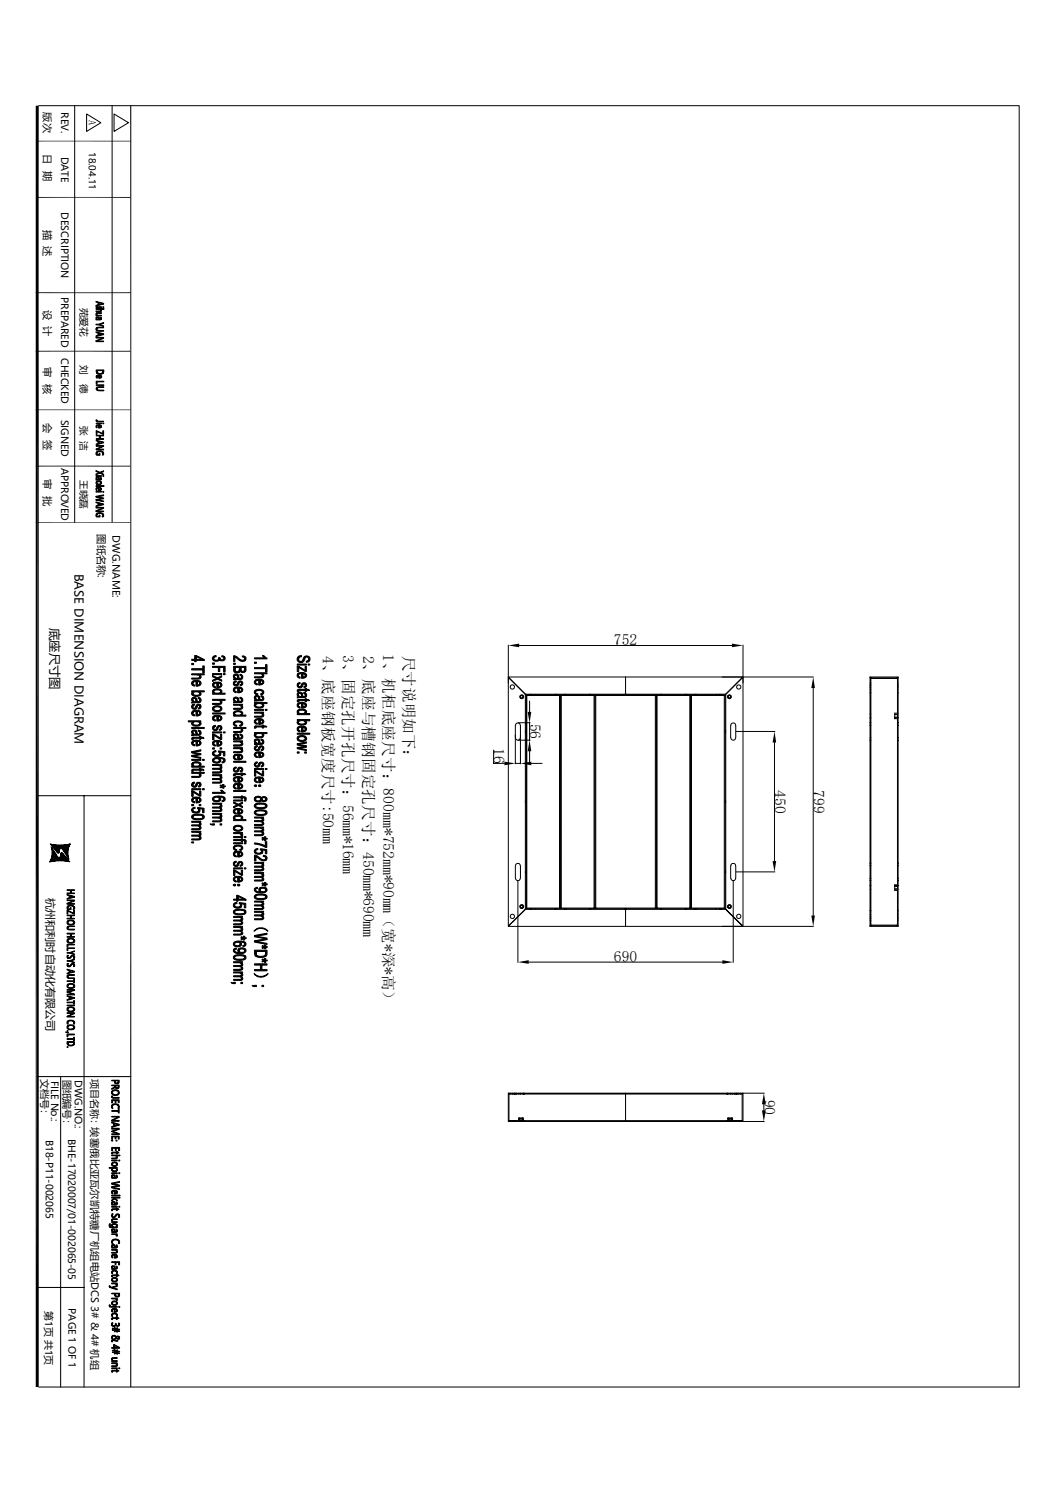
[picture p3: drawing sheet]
<svg xmlns="http://www.w3.org/2000/svg" width="210mm" height="297mm" viewBox="0 0 210 297" stroke-linecap="round" stroke-linejoin="round" font-family="sans-serif">
<defs><g id="words">
<g font-size="3.1">
<text x="64.3" y="130.5" transform="rotate(90 64.3 130.5)">4、底座钢板宽度尺寸:50mm</text>
<text x="68.2" y="130.4" transform="rotate(90 68.2 130.4)">3、固定孔开孔尺寸：56mm*16mm</text>
<text x="72.3" y="130.4" transform="rotate(90 72.3 130.4)">2、底座与槽钢固定孔尺寸：450mm*690mm</text>
<text x="76.2" y="130.2" transform="rotate(90 76.2 130.2)">1、机柜底座尺寸：800mm*752mm*90mm（宽*深*高）</text>
<text x="80.3" y="130.5" transform="rotate(90 80.3 130.5)">尺寸说明如下：</text>
<text x="122.1" y="128.4">752</text>
<text x="105.4" y="144" transform="rotate(90 105.4 144)">56</text>
<text x="98.2" y="148.9" transform="rotate(90 98.2 148.9)">16</text>
<text x="154.1" y="157.2" transform="rotate(90 154.1 157.2)">450</text>
<text x="161.8" y="157.2" transform="rotate(90 161.8 157.2)">799</text>
<text x="122.1" y="191.4">690</text>
<text x="152" y="218.8" transform="rotate(90 152 218.8)">90</text>
</g>
<g font-size="2.5">
<text x="14.8" y="114.1" transform="rotate(90 14.8 114.1)">BASE DIMENSION DIAGRAM</text>
<text x="10.1" y="125" transform="rotate(90 10.1 125)">底座尺寸图</text>
</g>
<text font-size="2.2" x="9.3" y="178.6" transform="rotate(90 9.3 178.6)">杭州和利时自动化有限公司</text>
<g font-size="2">
<text x="8.7" y="22.4" transform="rotate(90 8.7 22.4)">版次</text>
<text x="12.1" y="22.3" transform="rotate(90 12.1 22.3)">REV.</text>
<text x="17.7" y="23.9" transform="rotate(90 17.7 23.9)">A</text>
<text x="8.7" y="30.7" transform="rotate(90 8.7 30.7)">日 期</text>
<text x="12.1" y="31.1" transform="rotate(90 12.1 31.1)">DATE</text>
<text x="8.7" y="45.7" transform="rotate(90 8.7 45.7)">描 述</text>
<text x="12.1" y="42.2" transform="rotate(90 12.1 42.2)">DESCRIPTION</text>
<text x="12.1" y="59" transform="rotate(90 12.1 59)">PREPARED</text>
<text x="8.7" y="61.6" transform="rotate(90 8.7 61.6)">设 计</text>
<text x="12.1" y="71.2" transform="rotate(90 12.1 71.2)">CHECKED</text>
<text x="8.7" y="73.1" transform="rotate(90 8.7 73.1)">审 核</text>
<text x="12.1" y="83.5" transform="rotate(90 12.1 83.5)">SIGNED</text>
<text x="8.7" y="84.2" transform="rotate(90 8.7 84.2)">会 签</text>
<text x="8.7" y="95.4" transform="rotate(90 8.7 95.4)">审 批</text>
<text x="12.1" y="93" transform="rotate(90 12.1 93)">APPROVED</text>
<text x="19.5" y="106.3" transform="rotate(90 19.5 106.3)">图纸名称:</text>
<text x="22.4" y="106.5" transform="rotate(90 22.4 106.5)">DWG.NAME:</text>
<text x="8.2" y="214.7" transform="rotate(90 8.2 214.7)">文档号：</text>
<text x="10.2" y="215" transform="rotate(90 10.2 215)">FILE No.:</text>
<text x="12.7" y="214.8" transform="rotate(90 12.7 214.8)">图纸编号：</text>
<text x="14.9" y="215" transform="rotate(90 14.9 215)">DWG.NO.:</text>
<text x="18.2" y="214.7" transform="rotate(90 18.2 214.7)">项目名称：埃塞俄比亚瓦尔凯特糖厂机组电站DCS 3# &amp; 4# 机组</text>
<text x="9.1" y="226.7" transform="rotate(90 9.1 226.7)">B18-P11-002065</text>
<text x="13.5" y="226.6" transform="rotate(90 13.5 226.6)">BHE-17020007/01-002065-05</text>
<text x="9" y="260.8" transform="rotate(90 9 260.8)">第1页 共1页</text>
<text x="13.6" y="260.3" transform="rotate(90 13.6 260.3)">PAGE 1 OF 1</text>
</g>
<g font-size="1.9">
<text x="17.7" y="30.2" transform="rotate(90 17.7 30.2)">18.04.11</text>
<text x="16" y="61.2" transform="rotate(90 16 61.2)">苑爱花</text>
<text x="16" y="72.7" transform="rotate(90 16 72.7)">刘</text>
<text x="16" y="76.3" transform="rotate(90 16 76.3)">德</text>
<text x="16" y="84.7" transform="rotate(90 16 84.7)">张 洁</text>
<text x="16" y="95.5" transform="rotate(90 16 95.5)">王晓磊</text>
</g>
<text font-size=".8" x="12.2" y="169.8" transform="rotate(90 12.2 169.8)">auto</text>
<g font-size=".5">
<text x="11.5" y="168.1" transform="rotate(90 11.5 168.1)">hollilas</text>
<text x="13.1" y="168.1" transform="rotate(90 13.1 168.1)">pgqh</text>
</g>
<text font-size=".4" x="10.6" y="169.9" transform="rotate(90 10.6 169.9)">hollysys</text>
</g></defs>
<g fill="none" stroke="#000" stroke-width=".2">
<path d="M7.4 39.3h18.6M7.4 28.1h18.6M7.7 21h195.1v255h-195.1M14.9 21v82.9M17.2 22.7l2.9 1.7-2.9 1.7zM22.3 21v82.9M22.7 22.7l2.9 1.7-2.9 1.7zM7.1 58.2h18.9M7.1 69.9h18.9M7.1 81.5h18.9M7.1 92.7h18.9M7.1 103.9h18.9"/>
<path d="M101.1 134.7h60.7M101.1 128.3v56h23.4M101.3 134.9h.1M103.3 128.4h42.3M104.6 138.1l-.1 42.8h20M104.6 138.3l.2 .1M104.6 138.2h6.9M104.8 138.4l-.2-.2v42.5h.2M104.8 138.4h6.5M104.8 138.4v42.3M105.4 139.5v2.1M105.4 138.1l.3 .1"/>
<path d="M105.4 138.2h.3M105.7 138.1v.1M106.4 138.1v.1M110.4 138.1l.3 .1M110.4 138.2h.3M110.7 138.1v.1M111.3 138.4l.2-.2v42.5M111.3 138.4v42.3M111.5 138.3l-.2 .1M111.5 138.4v42.3h6.7M111.5 138.2h25.9M111.5 138.2v.2h.2"/>
<path d="M111.7 138.4v42.3l-.2 .1 6.9-.1M111.7 138.4h6.5M112.3 138.1l.3 .1M112.3 138.2h.3M112.6 138.1v.1M117.3 138.1h.3M117.3 138.2h.3M118.2 138.4v42.3M118.4 138.3l-.2 .1M118.4 138.3l.1 .1M118.4 138.4h.1M118.4 138.3v42.4"/>
<path d="M118.5 138.3v.1M118.5 138.4v42.3h11.9v-42.3M118.5 138.4h11.9M124.3 138.1v.1M124.3 138.2h.3M124.5 138.1h-19.9l-3.3-3.3 3.2 3.4M124.5 134.7v3.4M124.5 138.1l19.9 .1M124.6 138.1v.1M124.6 138.2h.1M130.4 138.4l.2-.1v42.4M130.5 138.3l-.1 .1"/>
<path d="M130.5 138.2l-.1 .2zM130.6 138.4h.1M130.6 138.3l.1 .1M130.7 138.4l-.1-.2v42.5h.1M130.7 138.4h6.5M130.7 138.4v42.3M131.4 138.1l.3 .1M131.4 138.2h.3M131.7 138.1v.1M136.3 138.1l.4 .1M136.3 138.2h.4M136.7 138.1v.1"/>
<path d="M137.2 138.4l.2-.2 .1 42.5h6.6M137.2 138.4v42.3M137.4 138.3l-.2 .1M137.4 138.2h.1M137.5 138.2h6.8M137.5 138.2v.2h.1M137.6 138.4v42.3l-.1 .1h6.8l-.2-.1M137.6 138.4h6.5M138.2 138.1h.3M138.2 138.2h.3M142.5 138.1v.1M143.2 138.1l.3 .1"/>
<path d="M143.2 138.2h.3M143.5 138.1v.1M144.1 138.4l.2-.2v42.5h-.2M144.1 138.4v42.3M144.3 138.3l-.2 .1M147.6 134.9h.1M147.8 134.7v49.6h-23.3v-3.4h19.9l3.3 3.2-3.3-3.2v-42.7l3.3-3.3-3.3 3.2M147.8 128.3v7.6M161.8 136.9v45.2M173.1 134.7h5.6v49.6h-5.6zM173.1 134.8h.2v49.4M173.1 134.9h5.6"/>
<path d="M173.1 135.9h.2M173.1 136.3h.2M173.1 136.4h.2M173.1 136.7h.2M173.1 137.1h.2M173.1 137.8h.2M173.1 137.9h.2M173.4 134.9v.1h5v-.1M178.6 135.9h.1M178.6 136.3h.1M178.6 136.4h.1M178.6 136.7h.1"/>
<path d="M178.6 137.1h.1M178.6 137.8h.1M178.6 137.9h.1M178.7 134.8h-.1v49.4M7.4 158.3h18.6M16.7 158.3v117.7M98.2 149.3v2.6h2.2M102.5 144.3v7.7M102.5 151.9h1M102.6 146.8v.2l.4 .3 .3-.1 .2-.4M102.6 144.3a.47 .47 0 0 1 .4-.5 .47 .47 0 0 1 .5 .5M103.1 143.8h2.4"/>
<path d="M103.1 147.3h2.4M103.5 144.3v7.7M104.5 145.7l.1 .1M104.5 159.6l.1 .2M104.6 159.4v.2M104.6 145.4v.3M104.6 145.3l-.1 .1M104.6 159.2l-.1 .2M105.4 143.8v3.5M105.4 149.5v2.1M105.7 151.9h2.2M111.5 152.7h.1"/>
<path d="M111.5 146.8h.1M111.5 147.4h.1M111.5 153.9v.1M111.5 148.9v.1M111.5 147.7h.1M111.5 154.2h.1M137.4 148.9l.1 .1M137.4 146.8h.1M137.4 154.2h.1M137.4 147.7h.1M137.5 152.7h-.1M137.5 153.9l-.1 .1"/>
<path d="M137.5 147.4h-.1M144.3 159.4v.2M144.3 145.4v.3M144.3 145.3l.1 .1M144.3 159.2l.1 .2M144.4 145.7l-.1 .1M144.4 159.6l-.1 .2M145.4 144.3v2.5M145.4 144.3a.47 .47 0 0 1 .5-.5 .47 .47 0 0 1 .4 .5M145.4 146.8l.1 .2 .4 .3 .2-.1 .2-.4M146.4 144.3v2.5M146.4 145.5h7.8"/>
<path d="M154.1 147.7v23.6M173.1 146.8h.2M173.1 143.8h.2M173.1 147.3h.2M173.1 142.1h.2M173.1 142.8h.2M173.1 144.3h.2M178 142.1h.6zM178 142.7h.6zM178 142.2h.6M178 142.7h.6M178.6 146.8h.1"/>
<path d="M178.6 143.8h.1M178.6 147.3h.1M178.6 141.9h-.6v1.1h.6M178.6 142.1h.1M178.6 142.8h.1M178.6 144.3h.1M9.9 171.5h.1M9.9 171.4l.1 .1M10 171.3l.2 .1M10 171.3l.1 .1M10 167.9l1.7 1.8M10 171.2l.2 .2"/>
<path d="M10.1 167.9l1.7 1.7M10.1 171.1l.2 .3M10.1 171l.4 .4M10.1 171.1l.3 .3M10.2 168.5h.1M10.2 168l1.6 1.5M10.2 168.6l.2 .2M10.2 170.8l.5 .6M10.2 168.8l.4 .3M10.2 170.7l.7 .6M10.2 170.7l.6 .6M10.3 168l1.5 1.4"/>
<path d="M10.3 168.9l.5 .5M10.3 170.5l.8 .8M10.3 170.5l.7 .8M10.3 170.6l.7 .7M10.3 169l.7 .6M10.3 169.1l.8 .8M10.3 170.2l1.1 1.1M10.3 170.3l1 1M10.3 170.4l.9 .9M10.4 169.2l.9 1M10.4 169.3l1.9 2M10.4 169.4l1.8 1.9"/>
<path d="M10.4 169.5l1.7 1.8M10.4 169.6l1.6 1.7M10.4 169.7l1.5 1.5M10.4 169.8l1.4 1.5M10.4 169.9l1.3 1.4M10.4 170l1.2 1.3M10.4 170.1l1.1 1.2M10.4 168l1.4 1.4M10.4 168.5l1.3 1.2M10.5 168l1.3 1.3M10.6 171.4l-.4-.5 .5 .5M10.6 168l1.2 1.2"/>
<path d="M10.8 168l1 1.1M10.8 169l.8 .7M10.8 168.1l1.1 1M11 168.1l.9 .9M11 168.1l.9 .8M11.2 168.1l.7 .8M11.3 168.1l.7 .8M11.3 169.5l.2 .2M11.3 168.1l.8 .7-.6-.7M11.6 168.1l.7 .8M11.6 168.1l1.9 1.9M11.7 170.6l.7 .7"/>
<path d="M11.7 168.1l1.8 1.8M11.8 170.6l.7 .7M11.9 168.1l1.6 1.7M11.9 170.5l.7 .8M11.9 170.5l.8 .8M11.9 168.1l1.6 1.6M12 170.5l.8 .8M12 170.3l1 1M12 170.4l.9 .9M12 168.1l1.5 1.5M12.1 170l1.3 1.4M12.1 170.1l1.2 1.3"/>
<path d="M12.1 170.2l1.1 1.2M12.1 170.3l1 1M12.1 169.8l1.7 1.6M12.1 169.9l1.6 1.5M12.1 170l1.4 1.4M12.1 168.1l1.4 1.4M12.1 169.7l1.8 1.8M12.2 169.7l1.4 1.4M12.2 168.1l1.3 1.3M12.3 169.7l.9 .8M12.3 168.1l1.2 1.3M12.4 169.7l.3 .3"/>
<path d="M12.4 168.1l1.1 1.2M12.4 169l1.1 1.1M12.4 168.1l1.1 1.1M12.5 168.1l1 1M12.6 168.1l.9 .9M12.6 169.3l.9 .9M12.7 168.1l.9 .9M12.8 168.1l.8 .8M12.8 169.6l.7 .7M12.9 168.1l.7 .7M13 168.1l.6 .6M13 169.8l.6 .6"/>
<path d="M13 168l.6 .7M13.1 168l.6 .6M13.2 170.1l.4 .4M13.2 168l.5 .5M13.3 168l.4 .5M13.3 170.4l.3 .3M13.4 168l.4 .3-.4-.3M13.5 168l.3 .3M13.5 170.7l.2 .1M13.6 168l.2 .2M13.7 168l.1 .1M13.7 170.9h.1"/>
<path d="M13.8 168l.1 .1M13.8 167.9l.1 .1M13.9 167.9l.1 .1M14 167.9h.1M102.5 172.2v2.5M102.6 172.2a.47 .47 0 0 1 .4-.4 .47 .47 0 0 1 .5 .4M102.6 174.7v.2l.4 .3h.3l.2-.5M103 175.2v16.3M103.5 172.2v2.5M104.5 173.6l.1 .1M104.6 173.3v.3M104.6 173.2l-.1 .1"/>
<path d="M111.5 170.1h.1M111.5 172.2h.1M111.5 164.8h.1M111.5 171.3v.1M111.5 166.3v.1M111.5 165.1h.1M111.5 171.6h.1M137.4 166.3l.1 .1M137.4 172.2h.1M137.4 165.1h.1M137.4 171.6h.1M137.4 179.2h.1"/>
<path d="M137.4 179h.1M137.5 170.1h-.1M137.5 164.8h-.1M137.5 171.3l-.1 .1M144.3 173.3v.3M144.3 173.2l.1 .1M144.4 173.6l-.1 .1M145.4 172.2v2.5M145.4 174.7l.1 .2 .4 .3h.2l.2-.5M145.4 172.2a.47 .47 0 0 1 .5-.4 .47 .47 0 0 1 .4 .4M145.9 175.2v16.3M146.4 172.2v2.5"/>
<path d="M146.4 173.5h7.8M173.1 172.2h.2M173.1 171.7h.2M173.1 174.7h.2M173.1 175.2h.2M173.1 176.2h.2M173.1 177h.2M178 176.9h.6zM178 176.3h.6M178 176.9h.6M178.6 172.2h.1M178.6 176.1h-.6v1.1h.6"/>
<path d="M178.6 171.7h.1M178.6 174.7h.1M178.6 175.2h.1M178.6 176.2h.1M178.6 177h.1M101.3 184.1v.1M104.5 180.9l-3.3 3.2 3.4-3.2M104.8 180.7l-.2 .1h6.9v-.1M104.8 180.7h6.7M105.2 191.4h38.5M105.4 180.9h.1M105.4 180.9h.3"/>
<path d="M105.5 180.8l-.1 .1M105.7 180.8v.1M106.4 180.8v.1M110.4 180.9h.1M110.4 180.9h.3M110.4 180.8v.1M110.7 180.8v.1M111.5 180.8h.1M112.3 180.8v.1M112.3 180.8l.3 .1M112.6 180.8v.1M117.3 180.9h.1"/>
<path d="M117.3 180.9h.3M117.3 180.8v.1M117.6 180.8v.1M118.2 180.7h.2M118.4 180.7h.1zM118.4 180.6h.1M118.5 180.7h-.1M124.3 180.9h.1M124.3 180.9h.3M124.3 180.8v.1M124.6 180.8v.1M130.4 180.7h.2v.1h-12.2"/>
<path d="M130.6 180.6h.1M130.6 180.8h.1M130.6 180.7h6.8v.1zM131.4 180.9h.1M131.4 180.9h.3M131.4 180.8v.1M131.6 180.8l.1 .1M136.3 180.9h.1M136.3 180.9h.4M136.4 180.8l-.1 .1M136.6 180.8l.1 .1M137.4 180.8h.1"/>
<path d="M138.2 180.9h.1M138.2 180.9h.3M138.3 180.8l-.1 .1M138.5 180.8v.1M142.5 180.8v.1M143.2 180.9h.1M143.2 180.9h.3M143.2 180.8v.1M143.5 180.8v.1M143.7 184.3h18.1M144.4 180.9h.1M147.7 184.1l-.1 .1"/>
<path d="M173.1 181.2h.2M173.1 181.9h.2M173.1 182.3h.2M173.1 182.7h.2M173.1 182.8h.2M173.1 183.1h.2M173.1 184.1h.2M173.1 184.2h5.6M173.4 184.2v-.1h5v.1M178.6 181.2h.1M178.6 181.9h.1M178.6 182.3h.1"/>
<path d="M178.6 182.7h.1M178.6 182.8h.1M178.6 183.1h.1M178.6 184.1h.1M7.4 214.2h18.6M12.1 214.2v61.8M101.2 217.5v.2h46.5M101.3 217.5v5.6M101.5 217.5v.2M101.9 217.5v.2M102.3 217.5v.2M102.4 217.5v.2"/>
<path d="M102.5 217.5v.2M102.7 217.5v.2M103.3 217.5v.2M103.5 217.5v.2M104.1 217.5v.2M104.2 217.5v.2M104.3 217.5v.2M124.5 217.5v5.6M144.7 217.5v.2M144.9 217.5v.2M145.4 217.5v.2M145.7 217.5v.2"/>
<path d="M146.2 217.5v.2M146.4 217.5v.2M146.6 217.5v.2M147 217.5v.2M147.4 217.5v.2M147.7 217.5v5.6M147.8 217.5v5.6M152 219.7v1.2M152.1 217.5h-51v5.6h51M101.5 223v.1M101.9 223v.1M102.3 223v.1"/>
<path d="M102.4 223v.1M102.5 223v.1M102.7 223v.1M103.2 223v-.6h.9v.6M103.3 223v.1M103.3 222.4v.6M103.4 222.4v.6M103.5 223v.1M103.7 222.4v.6M103.9 222.4v.6M104 222.4v.6M104.1 223v.1"/>
<path d="M104.2 223v.1M104.3 223v.1M144.7 223v.1M144.8 223v-.6h1v.6M144.9 223v.1M144.9 222.4v.6M145 222.4v.6M145.2 222.4v.6M145.4 223v.1M145.5 222.4v.6M145.6 222.4v.6M145.7 223v.1"/>
<path d="M146.2 223v.1M146.4 223v.1M146.6 223v.1M147 223v.1M147.4 223v.1M147.7 223h-46.5v.1M7.4 256.1h9.3"/>
<circle cx="101.9" cy="136.7" r=".43"/>
<circle cx="103.8" cy="138.6" r=".32"/>
<circle cx="103.8" cy="138.6" r=".25"/>
<circle cx="103.8" cy="138.6" r=".39"/>
<circle cx="103.8" cy="138.6" r=".3"/>
<circle cx="145.1" cy="138.6" r=".32"/>
<circle cx="145.1" cy="138.6" r=".39"/>
<circle cx="145.1" cy="138.6" r=".25"/>
<circle cx="145.1" cy="138.6" r=".3"/>
<circle cx="147" cy="136.7" r=".43"/>
<circle cx="101.9" cy="182.3" r=".43"/>
<circle cx="103.8" cy="180.4" r=".3"/>
<circle cx="103.8" cy="180.4" r=".25"/>
<circle cx="103.8" cy="180.4" r=".39"/>
<circle cx="145.1" cy="180.4" r=".31"/>
<circle cx="145.1" cy="180.4" r=".25"/>
<circle cx="145.1" cy="180.4" r=".39"/>
<circle cx="145.1" cy="180.4" r=".3"/>
<circle cx="147" cy="182.3" r=".43"/>
</g>
<g fill="#000">
<path d="M7.1 21h.6l-.6 255zM101.1 128.4l2.2-.4v.8zM145.6 128l2.2 .4-2.2 .4zM161.8 134.7l.3 2.2h-.7zM100.4 151.5l2.1 .4-2.1 .4zM105 141.6h.7l-.3 2.2zM105.4 147.3l.3 2.2h-.7zM103.5 151.9l2.2-.4v.8zM154.1 145.5l.3 2.2h-.7zM153.7 171.3h.7l-.3 2.2zM103 191.4l2.2-.4v.8zM143.7 191l2.2 .4-2.2 .4z"/>
<path d="M161.4 182.1h.7l-.3 2.2zM152 217.5l.4 2.2h-.8zM151.6 220.9h.8l-.4 2.2zM7.7 21v255h-.6z"/>
</g>
<path d="M26 21v255" fill="none" stroke="#000" stroke-width=".21"/>
<g fill="#000" stroke="#000" stroke-width=".2">
<path d="M19.1 61h1.1v.2h-1.1z" fill-rule="evenodd"/>
<path d="M19.1 62.3h.1l.1 .4-.2-.1z" fill-rule="evenodd"/>
<path d="M19.1 63.1h.1l.1 .4z" fill-rule="evenodd"/>
<path d="M19.2 74.7l.2 .5-.3-.1z" fill-rule="evenodd"/>
<path d="M19.2 63.1h.4v.4v-.3l-.4 .1z" fill-rule="evenodd"/>
<path d="M20 61.5v.2z" fill-rule="evenodd"/>
<path d="M19.1 63.5h.5v-.4l.2 .4 .3-.1v.2l-.2 .1h-.8z" fill-rule="evenodd"/>
<path d="M19.3 74.7l.4-.1 .1 .5 .3-.1v.2l-.5 .1v-.6h-.2l-.1 .3z" fill-rule="evenodd"/>
<path d="M19.1 61.9h.8l.2-.3 .1 .1-.2 .3h-.9z" fill-rule="evenodd"/>
<path d="M19.2 62.3l1-.1v.1h-.7l-.3 .2z" fill-rule="evenodd"/>
<path d="M19.1 62.7h1.1v.2h-1.1z" fill-rule="evenodd"/>
<path d="M19.9 63.1l.3 .1-.1 .4z" fill-rule="evenodd"/>
<path d="M19.8 74.6l.4 .2-.1 .4v-.4l-.3-.1z" fill-rule="evenodd"/>
<path d="M19.3 73.7l.1 .5 .2 .1h.6l.3-.4v.4l-.3 .2-.7-.1-.2-.1z" fill-rule="evenodd"/>
<path d="M19.1 60l1.5 .4v.1l-.9-.3-.2 .4v-.4l-.4-.1z" fill-rule="evenodd"/>
<path d="M19.1 60.7l.4-.1 .2-.4v.4l.9-.1-1.5 .4z" fill-rule="evenodd"/>
<path d="M19.6 64.6l.3-.1 .7 .3v.2z" fill-rule="evenodd"/>
<path d="M19.1 64.5h.5l1-.3v.1l-1 .3h-.5z" fill-rule="evenodd"/>
<path d="M19.3 65.2l1.3-.1v.1l-1.2 .1-.1 .2z" fill-rule="evenodd"/>
<path d="M19.1 65.3l.2-.1v.4l.1 .1 1.2 .1v.1l-1.3-.1-.2-.2z" fill-rule="evenodd"/>
<path d="M19.1 66l1.5 .4v.2l-.9-.3-.2 .4v-.4l-.4-.1z" fill-rule="evenodd"/>
<path d="M19.1 66.8l.4-.1 .2-.4v.4l.6-.2 .3 .1-1.5 .4z" fill-rule="evenodd"/>
<path d="M19.1 67.1h1.5v.2h-1.5z" fill-rule="evenodd"/>
<path d="M19.1 67.8l1.2-.5h.3l-1.2 .5z" fill-rule="evenodd"/>
<path d="M19.1 67.8h1.5v.2h-1.5z" fill-rule="evenodd"/>
<path d="M20.4 61l.3 .2h-.3z" fill-rule="evenodd"/>
<path d="M19.1 73.6h1.6v.4l-.2 .3v-.6h-1.2v.6z" fill-rule="evenodd"/>
<path d="M19.1 75.8h1.6v.2h-1.4v.4h-.2z" fill-rule="evenodd"/>
<path d="M19.1 76.6h1.6v.1h-1.6z" fill-rule="evenodd"/>
<path d="M19.3 77l1.4-.1v.2h-1.3l-.1 .3z" fill-rule="evenodd"/>
<path d="M19.2 77.1l.1-.1v.5l.2 .1h1.2v.2l-1.4-.1-.2-.2z" fill-rule="evenodd"/>
<path d="M19.1 61.4h1.6v.1l-.7 .1-.9-.1z" fill-rule="evenodd"/>
<path d="M19.1 94.6h1.1v.2h-1.1z" fill-rule="evenodd"/>
<path d="M19.1 96.6h1.6v.2h-1.6z" fill-rule="evenodd"/>
<path d="M19.1 97.8h1.1v.1h-1.1z" fill-rule="evenodd"/>
<path d="M19.1 84.2h1.1v.1h-1.1z" fill-rule="evenodd"/>
<path d="M19.1 95.1l.1-.1 .1 .4z" fill-rule="evenodd"/>
<path d="M19.1 83.6h.2v.2z" fill-rule="evenodd"/>
<path d="M19.1 84.7l.1-.1 .1 .5h-.1z" fill-rule="evenodd"/>
<path d="M19.1 97.1l.2 .5-.2-.2z" fill-rule="evenodd"/>
<path d="M19.2 95h.4v.4l-.1-.3-.3 .1z" fill-rule="evenodd"/>
<path d="M19.1 93.6l.8 .4-.2 .1-.6-.3z" fill-rule="evenodd"/>
<path d="M19.1 90l.2-.1v.5h.4v-.2h.2v.4h-.7z" fill-rule="evenodd"/>
<path d="M19.3 84.6l.4-.1 .1 .5 .3-.1v.2l-.5 .1v-.5h-.2l-.1 .2z" fill-rule="evenodd"/>
<path d="M19.1 95.4h.5v-.4l.2 .4 .3-.2-.1 .3h-.9z" fill-rule="evenodd"/>
<path d="M19.1 95.9l.4-.2 .6 .1-.1 .3-.2-.3-.5 .1-.1 .4z" fill-rule="evenodd"/>
<path d="M19.2 97.1l.5-.2v.6l.4-.2v.2l-.5 .1v-.5h-.2l-.2 .2z" fill-rule="evenodd"/>
<path d="M19.7 84.5l.5 .2v.3z" fill-rule="evenodd"/>
<path d="M19.9 95l.3 .1-.1 .4z" fill-rule="evenodd"/>
<path d="M19.2 96.1l.2 .2h.5l.2-.5 .1 .4-.6 .3-.4-.2z" fill-rule="evenodd"/>
<path d="M19.7 96.9l.5 .3-.1 .3-.1-.3-.3-.1z" fill-rule="evenodd"/>
<path d="M19.3 89.9l.4-.2h.5l.2 .2v.3l-.3-.3h-.5l-.3 .3z" fill-rule="evenodd"/>
<path d="M19.3 83.6l.1 .2h1.2v.1h-1.2h-.1z" fill-rule="evenodd"/>
<path d="M19.1 85.7l1.3 .6v-.6h.2v.7l-1.3-.6v.6h-.2z" fill-rule="evenodd"/>
<path d="M19.1 87.3h.7l.2-.6v.6h.6v.1h-1.5z" fill-rule="evenodd"/>
<path d="M19.1 86.6h1.5v.1h-.6l-.2 .6v-.6h-.7z" fill-rule="evenodd"/>
<path d="M19.1 87.6l1.5 .4v.1l-.9-.2-.2 .4v-.5l-.4-.1z" fill-rule="evenodd"/>
<path d="M19.1 88.3h.4l.2-.4v.3l.9-.1-1.5 .4z" fill-rule="evenodd"/>
<path d="M19.1 88.6h1.5v.2h-1.5z" fill-rule="evenodd"/>
<path d="M19.1 89.4l1.2-.6h.3l-1.3 .6z" fill-rule="evenodd"/>
<path d="M19.1 89.4h1.5v.1h-1.5z" fill-rule="evenodd"/>
<path d="M20.4 89.9l.2 .2v.4h-.2z" fill-rule="evenodd"/>
<path d="M19.9 94.1h.2l.5 .2v.2z" fill-rule="evenodd"/>
<path d="M19.1 94.3l1.5-.6v.1l-1.5 .7z" fill-rule="evenodd"/>
<path d="M19.1 99.4l1.5 .3v.1l-1.5-.3z" fill-rule="evenodd"/>
<path d="M19.1 98.7l1.5-.2v.1l-1.1 .2z" fill-rule="evenodd"/>
<path d="M19.1 98.7l1.5 .4v.1l-1.5-.3z" fill-rule="evenodd"/>
<path d="M19.1 99.4l1.2-.3 .3 .1-1.3 .3z" fill-rule="evenodd"/>
<path d="M20.4 84.2h.3v.1z" fill-rule="evenodd"/>
<path d="M20.5 94.6h.2l-.1 .2h-.2z" fill-rule="evenodd"/>
<path d="M20.4 97.8l.3 .1h-.2z" fill-rule="evenodd"/>
<path d="M19.2 102.2l.1 .5h.4v-.2h.2v.4h-.7l-.1-.2z" fill-rule="evenodd"/>
<path d="M19.2 102.2l.4-.2h.5l.3 .2v.3l-.1-.3-.3-.1-.5 .1-.2 .3z" fill-rule="evenodd"/>
<path d="M19.1 99.9l1.5 .4v.1l-.9-.3-.2 .4v-.4l-.4-.1z" fill-rule="evenodd"/>
<path d="M19.1 100.7l.4-.2 .2-.4v.4l.6-.2 .3 .1-1.5 .4z" fill-rule="evenodd"/>
<path d="M19.1 101h1.5v.1h-1.5z" fill-rule="evenodd"/>
<path d="M19.1 101.6l1.2-.5h.3l-1.2 .6z" fill-rule="evenodd"/>
<path d="M19.1 101.6l1.5 .1v.1h-1.5z" fill-rule="evenodd"/>
<path d="M20.4 102.2l.2 .2v.4h-.3l.1-.1z" fill-rule="evenodd"/>
<path d="M38.1 132h.4v.2h-.4z" fill-rule="evenodd"/>
<path d="M38.4 137.7v.3z" fill-rule="evenodd"/>
<path d="M38.4 139.2v.4z" fill-rule="evenodd"/>
<path d="M38.2 135.7l.2-.2v.6l.3 .2v.2a.57 .57 0 0 1-.6-.6z" fill-rule="evenodd"/>
<path d="M38.2 138.9l.4-.2 .3 .1 .2 .1v.7l-.3-.6-.4 .1-.1 .5-.2-.4z" fill-rule="evenodd"/>
<path d="M38.4 135.5l.3-.1h.8l.3 .1v.5l-.2-.3-.4-.1v.9h-.2v-.9l-.5 .1-.1 .3z" fill-rule="evenodd"/>
<path d="M39.5 138.8h.3v.5l-.1-.2-.3-.1z" fill-rule="evenodd"/>
<path d="M38.1 134.9h1.5l.2-.3v-.3a.42 .42 0 0 1 .2 .5 .42 .42 0 0 1-.5 .3h-1.4z" fill-rule="evenodd"/>
<path d="M39.2 135.6l.1 .7 .4-.2 .1-.6a.54 .54 0 0 1 .1 .7 .54 .54 0 0 1-.5 .3h-.2z" fill-rule="evenodd"/>
<path d="M38.2 137.8l.2-.1v.4a1.1 1.1 0 0 0 1.3 .1l.1-.5a.5 .5 0 0 1 .1 .6 .5 .5 0 0 1-.6 .2h-.5a.57 .57 0 0 1-.6-.7z" fill-rule="evenodd"/>
<path d="M38.4 139.3l.2 .3h.5v-.7l.1 .2a.35 .35 0 0 0 .1 .4 .35 .35 0 0 0 .3 .1l.2-.8 .2 .4v.4l-.2 .2-1.7 .1v-.2l.3-.1z" fill-rule="evenodd"/>
<path d="M38.7 130.4h.3l1.6 .8v.2l-1.6-.8v1h-.3v-.2h-.6v-.2h.6z" fill-rule="evenodd"/>
<path d="M39 130.6v.6h1.2l.4 .2h-1.6z" fill-rule="evenodd"/>
<path d="M38.1 133h2.2v-.5h.3v1.4h-.3v-.6h-2.2z" fill-rule="evenodd"/>
<path d="M38.1 134.1h2.5v.2h-.8v.3l-.3-.3h-1.4z" fill-rule="evenodd"/>
<path d="M38.1 137.4h2.5v.3h-.8v.3l-.4-.3h-.6l-.4 .2v-.2h-.3z" fill-rule="evenodd"/>
<path d="M42.3 131.9h.4v.3h-.4z" fill-rule="evenodd"/>
<path d="M42.3 134h1.8v.2h-1.8z" fill-rule="evenodd"/>
<path d="M42.3 137.4l.2-.2v.7l-.2-.2z" fill-rule="evenodd"/>
<path d="M42.3 136l.2-.2v.6l.4 .2-.1 .2-.5-.3z" fill-rule="evenodd"/>
<path d="M42.5 130.5l.5-.1v.3l-.4 .1-.1 .2z" fill-rule="evenodd"/>
<path d="M42.3 134.4l1 .5-.3 .1-.7-.4z" fill-rule="evenodd"/>
<path d="M42.4 130.7l.1-.1v.4l.4 .3h.5l.1-.3 .1 .4-.8 .2a.56 .56 0 0 1-.4-.9z" fill-rule="evenodd"/>
<path d="M43.5 130.8l.3 .1-.1 .4h-.1v.1z" fill-rule="evenodd"/>
<path d="M42.5 135.8l.3-.1h.9l.2 .1v.5l-.1-.3-.4-.1-.1 .9h-.2v-.9l-.4 .1-.2 .3z" fill-rule="evenodd"/>
<path d="M42.3 135.3l1.8-.9v.3l-1.8 .9z" fill-rule="evenodd"/>
<path d="M43.3 135.1l.2-.1 .6 .3v.2z" fill-rule="evenodd"/>
<path d="M43.4 135.9v.7l.5-.2v-.6a.59 .59 0 0 1 .1 .8 .59 .59 0 0 1-.7 .2z" fill-rule="evenodd"/>
<path d="M42.5 137.2l.8-.2a.61 .61 0 0 1 .8 .7l-.2 .2-.1-.5-.6-.2-.5 .2-.2 .2z" fill-rule="evenodd"/>
<path d="M42.3 139.9h1.4l.2-.2v-.4a.42 .42 0 0 1 .3 .5 .42 .42 0 0 1-.5 .4h-1.4z" fill-rule="evenodd"/>
<path d="M44.4 134h.4v.2h-.4z" fill-rule="evenodd"/>
<path d="M44.2 130.5l.4 .1-.1 .4v-.2l-.4-.1z" fill-rule="evenodd"/>
<path d="M43.7 130.9l.3 .4h.3l.2-.2 .1-.5 .2 .2v.3l-.3 .3-.6 .1-.2-.2z" fill-rule="evenodd"/>
<path d="M42.3 132.6h2.5v1.1h-.3v-.9h-.8v.8h-.3v-.8h-1.1z" fill-rule="evenodd"/>
<path d="M42.3 137.9h.2v-.2l.3 .2h.8l.3-.3v.3h.9v.2h-2.5z" fill-rule="evenodd"/>
<path d="M42.3 139.1h2.5v.2h-.9v.4l-.2-.3-1.4-.1z" fill-rule="evenodd"/>
<path d="M46.5 131.9h.3v.3h-.3z" fill-rule="evenodd"/>
<path d="M46.7 134.6v.4z" fill-rule="evenodd"/>
<path d="M46.7 139.2v.4z" fill-rule="evenodd"/>
<path d="M46.7 135.5h.3v.2h-.2l-.1 .3z" fill-rule="evenodd"/>
<path d="M46.7 136.8v.6l.3 .2v.2l-.6-.3v-.4z" fill-rule="evenodd"/>
<path d="M46.5 134.3l.3-.2 .5 .1 .1 .8-.1-.2a.35 .35 0 0 0-.2-.4 .35 .35 0 0 0-.4 .1v.4l-.3-.2z" fill-rule="evenodd"/>
<path d="M46.5 138.9l.4-.2 .5 .1v.8l-.4-.7-.3 .1v.6l-.3-.3z" fill-rule="evenodd"/>
<path d="M46.7 132.8v.5l.2 .3h.5l.2-.4v.6l-.6 .1-.3-.1z" fill-rule="evenodd"/>
<path d="M47.8 134.1l.2 .1v.5v-.3h-.3z" fill-rule="evenodd"/>
<path d="M46.5 135.7l.2-.2v.5a.33 .33 0 0 0 .4 .2 .33 .33 0 0 0 .2-.4l.3-.3h.4v.5a.29 .29 0 0 0-.3-.3 .29 .29 0 0 0-.2 .4l-.3 .4h-.4l-.4-.3z" fill-rule="evenodd"/>
<path d="M46.7 136.8l.3-.1 1 .1v.5v-.3l-.5-.1v.9h-.2v-.9l-.5 .1-.1 .3z" fill-rule="evenodd"/>
<path d="M47.8 138.7l.2 .1v.5v-.2l-.3-.2z" fill-rule="evenodd"/>
<path d="M46.7 134.7l.2 .2 .5 .1v-.7l.1 .2a.3 .3 0 0 0 0 .4 .3 .3 0 0 0 .4 0l.1-.1v-.6l.1 .1a.47 .47 0 0 1 .2 .5 .47 .47 0 0 1-.4 .4h-1.4z" fill-rule="evenodd"/>
<path d="M48 135.5a.47 .47 0 0 1 .3 .6 .47 .47 0 0 1-.5 .3v-.2l.2-.1z" fill-rule="evenodd"/>
<path d="M47.5 136.9l.1 .7 .4-.2v-.6a.56 .56 0 0 1 .2 .7 .56 .56 0 0 1-.7 .3z" fill-rule="evenodd"/>
<path d="M46.7 139.3l.2 .2 .5 .1v-.7l.1 .2a.34 .34 0 0 0 .3 .5l.2-.2 .1-.6 .2 .3v.3l-.3 .4-1.5 .1v-.3h.2z" fill-rule="evenodd"/>
<path d="M47.9 132.8v.5a.37 .37 0 0 0 .4 .3 .37 .37 0 0 0 .3-.4v.5h-.6z" fill-rule="evenodd"/>
<path d="M46.5 130.5l.5 .1 1.1 .7h.4l.2-.3v.5a1.95 1.95 0 0 1-1.9-.7l-.1 .8h-.2z" fill-rule="evenodd"/>
<path d="M48.2 130.5l.5 .1a.45 .45 0 0 1 .2 .7l-.2 .2v-.6l-.5-.2z" fill-rule="evenodd"/>
<path d="M46.5 132.6h2.4v.8l-.3 .3v-.9h-.7v.8l-.1-.1-.2 .3v-1h-.9v1l-.2-.3z" fill-rule="evenodd"/>
<path d="M50.6 131.7h.4v.3h-.4z" fill-rule="evenodd"/>
<path d="M50.8 138.8l.1 .5z" fill-rule="evenodd"/>
<path d="M50.7 135.4l.1-.1v.5l.4 .2v.3a.52 .52 0 0 1-.5-.3 .52 .52 0 0 1 0-.6z" fill-rule="evenodd"/>
<path d="M50.8 137.4l.1 .5 .4 .1v.2a.54 .54 0 0 1-.6-.2 .54 .54 0 0 1 .1-.6z" fill-rule="evenodd"/>
<path d="M50.7 138.5l.2-.1h.5l.2 .1-.1 .7a.46 .46 0 0 0-.1-.5 .46 .46 0 0 0-.5 0l-.1 .5-.2-.4z" fill-rule="evenodd"/>
<path d="M50.9 135.2l.4-.1 .8 .1 .1 .1v.4l-.1-.2-.4-.1v.9h-.2v-1l-.4 .1-.3 .3z" fill-rule="evenodd"/>
<path d="M51.9 138l.3-.3v.5h-.3z" fill-rule="evenodd"/>
<path d="M51.9 138.4l.3 .1v.4l-.3-.3z" fill-rule="evenodd"/>
<path d="M50.6 134.6h1.5l.1-.5a.42 .42 0 0 1 .3 .4 .42 .42 0 0 1-.4 .4h-1.5z" fill-rule="evenodd"/>
<path d="M51.7 135.4v.6h.2l.3-.2v-.5a.53 .53 0 0 1 .2 .6 .53 .53 0 0 1-.5 .4h-.2z" fill-rule="evenodd"/>
<path d="M50.8 137.3l1-.2a.55 .55 0 0 1 .6 .3 .55 .55 0 0 1-.2 .7v-.4l-.2-.3h-.8l-.4 .3z" fill-rule="evenodd"/>
<path d="M50.9 139l.2 .2h.5v-.7l.2 .7h.3l.1-.2v-.5a.53 .53 0 0 1 0 .9l-1.6 .1v-.2h.3z" fill-rule="evenodd"/>
<path d="M52.2 130.4h.3l.1 .2v.3z" fill-rule="evenodd"/>
<path d="M50.6 130.9h2v-.3l.5 .3v.2h-2.5z" fill-rule="evenodd"/>
<path d="M50.6 132.8h2.2v-.6h.3v1.4h-.3v-.6h-2.2z" fill-rule="evenodd"/>
<path d="M50.6 133.8h2.5v.3h-.9v.3l-.2-.3h-1.4z" fill-rule="evenodd"/>
<path d="M50.6 139.8h2.5v.2h-.9v.3l-.3-.3h-.6l-.4 .2v-.2h-.3z" fill-rule="evenodd"/>
<path d="M59.1 132.1h1.9v.2h-1.9z" fill-rule="evenodd"/>
<path d="M59.4 138.2v.4z" fill-rule="evenodd"/>
<path d="M59.1 132.5l.3 .4v.7h-.3z" fill-rule="evenodd"/>
<path d="M59.1 137.3l.3-.2v.5h-.2z" fill-rule="evenodd"/>
<path d="M59.2 139.3l.2-.1v.4h-.2z" fill-rule="evenodd"/>
<path d="M59.2 134.1l.2-.1v.5l.3 .2v.2a.57 .57 0 0 1-.6-.5z" fill-rule="evenodd"/>
<path d="M59.4 135.9l.3-.1v.2l-.2 .1-.1 .2z" fill-rule="evenodd"/>
<path d="M59.4 130.6l.5-.2 .1 .3-.5 .2-.1 .3z" fill-rule="evenodd"/>
<path d="M59.3 137.8l.3-.1 .4 .1 .1 .8-.3-.6h-.4v.5l-.3-.4z" fill-rule="evenodd"/>
<path d="M59.1 132.5h.3l1.3 .8v.3z" fill-rule="evenodd"/>
<path d="M59.4 134l.4-.2h.6l.3 .1v.5l-.1-.3-.4-.1v.9h-.2v-.9l-.6 .2v.2z" fill-rule="evenodd"/>
<path d="M59.3 136l.1 .5a.4 .4 0 0 0 .4 0 .4 .4 0 0 0 .2-.4l.2-.2 .4-.1 .1 .1v.4a.3 .3 0 0 0-.3-.2 .3 .3 0 0 0-.2 .4l-.4 .3h-.4l-.3-.5z" fill-rule="evenodd"/>
<path d="M60.5 137.7l.2 .1v.5v-.2l-.3-.1z" fill-rule="evenodd"/>
<path d="M59.4 139.9l.4-.2 .7 .1 .2 .1v.4l-.1-.3h-.4v.9h-.2v-1l-.5 .2-.1 .2z" fill-rule="evenodd"/>
<path d="M60.7 132.6h.3v1h-.3z" fill-rule="evenodd"/>
<path d="M60.2 134l.1 .7 .4-.2v-.5a.54 .54 0 0 1 .2 .6 .54 .54 0 0 1-.5 .3h-.2z" fill-rule="evenodd"/>
<path d="M60.7 135.9a.48 .48 0 0 1 .3 .6 .48 .48 0 0 1-.5 .3v-.2l.2-.2z" fill-rule="evenodd"/>
<path d="M59.4 138.3l.2 .2 .5 .1v-.7l.1 .2a.36 .36 0 0 0 0 .4 .36 .36 0 0 0 .4 0l.1-.7 .2 .2a.52 .52 0 0 1-.3 .8l-1.5 .1v-.3h.3z" fill-rule="evenodd"/>
<path d="M61.3 132.1h.3v.2h-.3z" fill-rule="evenodd"/>
<path d="M60.9 131.6l.3-.1 .2-.4-.1 .6-.3 .1z" fill-rule="evenodd"/>
<path d="M59.4 137.1h1.3v-.1h.3v.1h.4l.2 .3h-.6v.2h-.3v-.2h-1.2l-.1 .1z" fill-rule="evenodd"/>
<path d="M59.4 139.2h1.3v-.2h.3v.2h.4l.2 .2h-.6v.2h-.3v-.2h-1.2l-.1 .1z" fill-rule="evenodd"/>
<path d="M59.3 130.7l.1-.1v.7l.3 .3h.3l.5-.8 .4-.3 .5 .1 .2 .2 .1 .5-.2 .3h-.1v-.6a.43 .43 0 0 0-.6-.3 .43 .43 0 0 0-.2 .6l-.3 .4-.7 .1a.62 .62 0 0 1-.4-.9z" fill-rule="evenodd"/>
<path d="M38.1 144.7h2.5v.2h-2.5z" fill-rule="evenodd"/>
<path d="M38.1 151.1h1.9v.2h-1.9z" fill-rule="evenodd"/>
<path d="M38.1 156.9h1.9v.2h-1.9z" fill-rule="evenodd"/>
<path d="M38.4 145.7v.4z" fill-rule="evenodd"/>
<path d="M38.2 151.9l.2-.2v.7l-.3-.2z" fill-rule="evenodd"/>
<path d="M38.2 146.8l.2-.1v.4h-.3z" fill-rule="evenodd"/>
<path d="M38.1 153.2l.3-.2v.4l-.2 .1z" fill-rule="evenodd"/>
<path d="M38.1 157.3l.3 .4v.7h-.3z" fill-rule="evenodd"/>
<path d="M38.4 140.2l.3-.1v.2l-.2 .1-.1 .2z" fill-rule="evenodd"/>
<path d="M38.2 141.6l.2-.1v.6l.3 .1v.2a.55 .55 0 0 1-.5-.8z" fill-rule="evenodd"/>
<path d="M38.4 147.4v.6l.3 .2v.2a.57 .57 0 0 1-.5-.4 .57 .57 0 0 1 .2-.6z" fill-rule="evenodd"/>
<path d="M38.4 155.7l.3-.1v.2l-.2 .1-.1 .3z" fill-rule="evenodd"/>
<path d="M38.3 158.8l.1 .5 .3 .2v.3a.57 .57 0 0 1-.5-.4 .57 .57 0 0 1 .1-.6z" fill-rule="evenodd"/>
<path d="M38.3 145.3l.5-.1 .3 .2v.7l-.4-.7-.3 .1v.6a.52 .52 0 0 1-.1-.8z" fill-rule="evenodd"/>
<path d="M38.3 140.2h.1v.5a.33 .33 0 0 0 .4 .2 .33 .33 0 0 0 .2-.5l.3-.3 .5 .1v.4l-.2-.3-.3 .1a.6 .6 0 0 1-.6 .7 .6 .6 0 0 1-.5-.8z" fill-rule="evenodd"/>
<path d="M38.4 141.5l.4-.2h.7l.3 .2v.4l-.2-.3-.4-.1v.9h-.2v-.9l-.5 .1-.1 .3z" fill-rule="evenodd"/>
<path d="M39.5 145.2l.3 .2v.4l-.1-.2-.3-.2z" fill-rule="evenodd"/>
<path d="M38.4 147.4l.6-.2 .6 .1 .2 .1v.4l-.2-.2-.4-.1v.9h-.2v-.9l-.5 .1-.1 .3z" fill-rule="evenodd"/>
<path d="M38.2 155.9l.2-.2v.7h.4l.4-.7h.6v.4l-.2-.2-.3 .1a.6 .6 0 0 1-.6 .6 .6 .6 0 0 1-.6-.7z" fill-rule="evenodd"/>
<path d="M38.1 157.3h.3l1.3 .8 .1 .3z" fill-rule="evenodd"/>
<path d="M38.4 158.7l.5-.1h.6l.3 .1v.5l-.2-.3-.4-.1v1h-.2v-1l-.5 .1-.1 .3z" fill-rule="evenodd"/>
<path d="M39.7 143.6l.1 .3z" fill-rule="evenodd"/>
<path d="M37.5 143.4h2.5v.2h-.3v.2l-.9-.2-.3 .1-.1 .2v-.3h-.9z" fill-rule="evenodd"/>
<path d="M38.1 149.5l1.9-.3v.2l-1.5 .3z" fill-rule="evenodd"/>
<path d="M38.1 149.5l1.9 .4v.2l-1.9-.3z" fill-rule="evenodd"/>
<path d="M38.1 150.3l1.4-.2h.5l-1.4 .3z" fill-rule="evenodd"/>
<path d="M38.1 150.3l1.9 .4v.2l-1.9-.4z" fill-rule="evenodd"/>
<path d="M39.7 157.4h.3v1h-.2z" fill-rule="evenodd"/>
<path d="M39.8 140.2a.51 .51 0 0 1 .2 .5 .51 .51 0 0 1-.5 .4v-.2l.3-.2z" fill-rule="evenodd"/>
<path d="M39.2 141.5v.7h.2l.4-.2v-.5a.53 .53 0 0 1 .2 .6 .53 .53 0 0 1-.6 .3h-.2z" fill-rule="evenodd"/>
<path d="M38.2 143.7l.2-.1 .1 .6 .9 .1 .3-.2 .1-.5a.48 .48 0 0 1 .1 .6 .48 .48 0 0 1-.5 .3h-.7a.51 .51 0 0 1-.5-.3 .51 .51 0 0 1 0-.5z" fill-rule="evenodd"/>
<path d="M38.4 145.8l.2 .2 .5 .1v-.7l.2 .7h.3l.2-.2v-.5l.2 .3v.3l-.3 .3-1.6 .1v-.2l.3-.1z" fill-rule="evenodd"/>
<path d="M39.2 147.5v.7l.5-.2 .1-.6a.59 .59 0 0 1 .1 .7 .59 .59 0 0 1-.7 .3z" fill-rule="evenodd"/>
<path d="M38.4 151.7l.8-.2a.61 .61 0 0 1 .8 .7l-.2 .2-.2-.5-.5-.1-.6 .1-.1 .2z" fill-rule="evenodd"/>
<path d="M38.1 154.5h1.4l.3-.3v-.3a.42 .42 0 0 1 .2 .4 .42 .42 0 0 1-.4 .4h-1.5z" fill-rule="evenodd"/>
<path d="M39.8 155.7a.47 .47 0 0 1 .2 .5 .47 .47 0 0 1-.5 .4v-.2l.3-.2z" fill-rule="evenodd"/>
<path d="M39.2 158.8v.7h.3l.3-.3v-.5a.53 .53 0 0 1 .2 .6 .53 .53 0 0 1-.5 .4l-.3 .1z" fill-rule="evenodd"/>
<path d="M40.3 151.1h.3v.2h-.3z" fill-rule="evenodd"/>
<path d="M40.3 156.9h.3v.2h-.3z" fill-rule="evenodd"/>
<path d="M38.4 146.7h1.3v-.2h.3v.2h.4l.2 .2h-.6v.2h-.3v-.2h-1.2l-.1 .1z" fill-rule="evenodd"/>
<path d="M38.4 153h1.3v-.1h.3v.1h.4l.2 .2h-.6v.2h-.3v-.2h-1.2l-.1 .2z" fill-rule="evenodd"/>
<path d="M38.1 152.4h.3v-.2l.3 .2h.7l.4-.3v.3h.8v.2h-2.5z" fill-rule="evenodd"/>
<path d="M38.1 153.7h2.5v.2h-.8v.3l-.3-.3h-1.4z" fill-rule="evenodd"/>
<path d="M42.3 141.8h2.5v.3h-2.5z" fill-rule="evenodd"/>
<path d="M42.3 145.6h1.8v.2h-1.8z" fill-rule="evenodd"/>
<path d="M42.3 148.8h.4v.2h-.4z" fill-rule="evenodd"/>
<path d="M42.3 146l.3 .4v.8h-.3z" fill-rule="evenodd"/>
<path d="M42.3 142.6l.2-.1v.5l.4 .2-.1 .3-.5-.4z" fill-rule="evenodd"/>
<path d="M42.5 144.4l.3-.1 .1 .2-.3 .1-.1 .3z" fill-rule="evenodd"/>
<path d="M42.3 147.6l.2-.1v.5l.4 .2-.1 .2-.5-.3z" fill-rule="evenodd"/>
<path d="M42.5 149.5l.5-.2v.2l-.5 .3v.5l-.3-.4z" fill-rule="evenodd"/>
<path d="M42.5 151.3a.65 .65 0 0 0 1.1 0l.1 .4-.4 .1-.8-.1z" fill-rule="evenodd"/>
<path d="M42.5 159l.2 .2 .6 .1 .3-.4 .1 .5-.9 .1-.3-.1z" fill-rule="evenodd"/>
<path d="M42.5 149.9l.5 .4 .5-.1 .2-.3v.5l-.3 .1-.8-.1-.1-.1z" fill-rule="evenodd"/>
<path d="M43.8 148.8h.3v.2h-.3z" fill-rule="evenodd"/>
<path d="M42.5 140.5l.5-.1 .8 .1 .1 .1v.4l-.2-.3-.3-.1-.8 .1-.1 .3z" fill-rule="evenodd"/>
<path d="M42.5 142.4h1.2l.2 .1v.4l-.2-.3-.3-.1-.1 1h-.2v-1l-.4 .1-.2 .3z" fill-rule="evenodd"/>
<path d="M42.4 144.5l.1 .4a.28 .28 0 0 0 .2 .2 .28 .28 0 0 0 .3-.1 .65 .65 0 0 1 .9-.6v.5a.29 .29 0 0 0-.4-.3 .29 .29 0 0 0-.2 .4l-.2 .3h-.6l-.2-.3z" fill-rule="evenodd"/>
<path d="M42.3 146h.2l1.4 .8v.3z" fill-rule="evenodd"/>
<path d="M42.5 147.4l1.2-.1 .2 .2v.4l-.2-.3-.3-.1-.1 .9h-.2v-.9l-.3 .1-.3 .3z" fill-rule="evenodd"/>
<path d="M42.3 152.9l1.5-.1 .1 .6-.3-.3h-1.3z" fill-rule="evenodd"/>
<path d="M43.9 152.3v.3z" fill-rule="evenodd"/>
<path d="M42.3 154.9l1.5-.1 .1 .6-.3-.3h-1.3z" fill-rule="evenodd"/>
<path d="M43.9 154.3v.3z" fill-rule="evenodd"/>
<path d="M43.8 149.6l.1 .5-.1 .2z" fill-rule="evenodd"/>
<path d="M43.6 150.9a.41 .41 0 0 1 .3 .4 .41 .41 0 0 1-.2 .4z" fill-rule="evenodd"/>
<path d="M43.6 158.6a.45 .45 0 0 1 .3 .3 .45 .45 0 0 1-.2 .5z" fill-rule="evenodd"/>
<path d="M43.9 146.1h.2v1h-.2z" fill-rule="evenodd"/>
<path d="M42.3 152.1h1.8v.2h-.2v.2l-.5-.2h-1.1z" fill-rule="evenodd"/>
<path d="M42.3 154.1h1.8v.2h-.2v.2l-.4-.2h-1.2z" fill-rule="evenodd"/>
<path d="M42.3 159.8h1.8v.2h-.2v.2l-.4-.2h-1.2z" fill-rule="evenodd"/>
<path d="M42.4 140.7l.1-.1v.4l.2 .3 .7 .1 .5-.2v-.6a.57 .57 0 0 1 .2 .7 .57 .57 0 0 1-.7 .3l-1-.2-.1-.2z" fill-rule="evenodd"/>
<path d="M43.4 142.5v.7h.1l.4-.3v-.4a.53 .53 0 0 1 .2 .6 .53 .53 0 0 1-.5 .4h-.3z" fill-rule="evenodd"/>
<path d="M43.9 144.4l.2 .2a.51 .51 0 0 1-.5 .7v-.2l.3-.2z" fill-rule="evenodd"/>
<path d="M43.4 147.5v.7h.1l.4-.2v-.5a.54 .54 0 0 1 .2 .6 .54 .54 0 0 1-.6 .3h-.2z" fill-rule="evenodd"/>
<path d="M42.3 153.6h1.4l.2-.2v-.3a.37 .37 0 0 1 .3 .3 .37 .37 0 0 1-.3 .4h-1.6z" fill-rule="evenodd"/>
<path d="M43.9 152.3a.37 .37 0 0 1 .3 .4 .37 .37 0 0 1-.4 .3z" fill-rule="evenodd"/>
<path d="M42.3 155.6h1.4l.2-.2v-.3a.4 .4 0 0 1 .2 .5 .4 .4 0 0 1-.5 .2h-1.3z" fill-rule="evenodd"/>
<path d="M43.9 154.3a.37 .37 0 0 1 .3 .4 .37 .37 0 0 1-.4 .4z" fill-rule="evenodd"/>
<path d="M43.8 156.3l.1-.1 .3 .2z" fill-rule="evenodd"/>
<path d="M43.9 157.2h.3v.4z" fill-rule="evenodd"/>
<path d="M44.4 145.6h.4v.2h-.4z" fill-rule="evenodd"/>
<path d="M42.3 151.1l.7-.4h1l.6 .2-.1 .4-.3-.4h-.6v.2l-.8-.2-.3 .3v.5l-.2-.2z" fill-rule="evenodd"/>
<path d="M44.3 156.1h.3l-.2 .3z" fill-rule="evenodd"/>
<path d="M43.8 156.6l.4-.2 .1-.3 .3 .7h-.3l-.1-.3-.3 .2z" fill-rule="evenodd"/>
<path d="M42.4 158.7l.3-.3h.6h.8l.5 .2-.1 .4-.1-.2-.3-.2h-.5v.2l-.4-.2-.4 .1-.3 .1v.6l-.3-.4z" fill-rule="evenodd"/>
<path d="M43.5 149.4l1.2 .1v.9h-.3v-.7l-.6-.1-.1 .8z" fill-rule="evenodd"/>
<path d="M44.6 150.9a.5 .5 0 0 1 .1 .6 .5 .5 0 0 1-.5 .3v-.2l.3-.2z" fill-rule="evenodd"/>
<path d="M42.3 157.6h1.9l.1-.3 .5 .4v.1h-2.5z" fill-rule="evenodd"/>
<path d="M44.6 158.6a.49 .49 0 0 1 .2 .6 .49 .49 0 0 1-.6 .3v-.2l.3-.2z" fill-rule="evenodd"/>
<path d="M44.4 156.4h.4v.1z" fill-rule="evenodd"/>
<path d="M46.5 151.5h2.4v.2h-2.4z" fill-rule="evenodd"/>
<path d="M46.5 157.3h2.4v.2h-2.4z" fill-rule="evenodd"/>
<path d="M46.5 159.2h1.8v.2h-1.8z" fill-rule="evenodd"/>
<path d="M46.5 141.6l.2-.1v.8l-.3-.2z" fill-rule="evenodd"/>
<path d="M46.7 146.5v.4z" fill-rule="evenodd"/>
<path d="M46.5 154h.2v.3h-.3z" fill-rule="evenodd"/>
<path d="M46.5 150.3l.2-.1v.5l.3 .3v.2l-.6-.4z" fill-rule="evenodd"/>
<path d="M46.7 152.7l.3-.1v.2l-.3 .3z" fill-rule="evenodd"/>
<path d="M46.5 154.8l.2-.1v.5l.3 .2v.2l-.6-.3z" fill-rule="evenodd"/>
<path d="M46.5 156.1l.2-.1v.4l.3 .4v.2l-.6-.3z" fill-rule="evenodd"/>
<path d="M46.5 143.7l.2-.1v.5l.4 .2v.2l-.6-.3z" fill-rule="evenodd"/>
<path d="M46.6 146.1l.5-.1 .3 .1v.7l-.1-.1a.35 .35 0 0 0-.2-.4 .35 .35 0 0 0-.4 .1v.4l-.3-.2z" fill-rule="evenodd"/>
<path d="M48 140.3v.4z" fill-rule="evenodd"/>
<path d="M47.7 144.3l.3-.3v.5h-.2z" fill-rule="evenodd"/>
<path d="M47.8 146l.2 .1v.4l-.1-.2-.2-.1z" fill-rule="evenodd"/>
<path d="M48 147.6v.3z" fill-rule="evenodd"/>
<path d="M48 149v.3z" fill-rule="evenodd"/>
<path d="M46.7 150.2l.6-.2 .6 .1 .1 .1v.4v-.2l-.5-.1v.9h-.2v-.9l-.5 .1-.1 .3z" fill-rule="evenodd"/>
<path d="M46.5 152.9l.2-.2v.6l.2 .1h.2l.5-.8 .4 .1v.4a.28 .28 0 0 0-.3-.2 .28 .28 0 0 0-.2 .3l-.2 .4h-.5l-.4-.3z" fill-rule="evenodd"/>
<path d="M46.7 154.7l.4-.2h.6l.3 .1v.5v-.3l-.5-.1v.9h-.2v-.9l-.4 .1-.2 .3z" fill-rule="evenodd"/>
<path d="M46.7 156l1-.1 .3 .1v.4v-.2l-.5-.1v.9h-.2v-.9l-.5 .1-.1 .2z" fill-rule="evenodd"/>
<path d="M46.5 140.1h1.8v.2h-.3v.2l-.3-.2h-1.2z" fill-rule="evenodd"/>
<path d="M46.5 147.4h1.8v.2h-.3v.2l-.4-.2h-1.1z" fill-rule="evenodd"/>
<path d="M46.5 148.7h1.8v.3h-.3v.2l-.4-.2h-1.1z" fill-rule="evenodd"/>
<path d="M46.5 160.5l1.8-.9v.2l-1.8 .9z" fill-rule="evenodd"/>
<path d="M46.5 140.9h1.3l.2-.2v-.4a.42 .42 0 0 1 .3 .5 .42 .42 0 0 1-.4 .3h-1.4z" fill-rule="evenodd"/>
<path d="M46.7 141.5l.9-.1a.54 .54 0 0 1 .5 .2 .54 .54 0 0 1 .1 .6l-.2 .1v-.5a1.2 1.2 0 0 0-1.2 0l-.1 .1z" fill-rule="evenodd"/>
<path d="M46.7 143.6l.8-.2a.64 .64 0 0 1 .8 .8l-.3 .2v-.5l-.2-.2h-.8l-.3 .3z" fill-rule="evenodd"/>
<path d="M46.5 145.5h1.4l.1-.2v-.4a.42 .42 0 0 1 .3 .5 .42 .42 0 0 1-.5 .3h-1.3z" fill-rule="evenodd"/>
<path d="M46.7 146.6l.2 .2h.5v-.6l.2 .6h.3l.1-.1v-.6l.3 .3v.4l-.6 .3h-1.2z" fill-rule="evenodd"/>
<path d="M46.5 148.2h1.5v-.6a.4 .4 0 0 1 .3 .5 .4 .4 0 0 1-.3 .3h-1.5z" fill-rule="evenodd"/>
<path d="M46.5 149.5h1.5v-.5a.42 .42 0 0 1 .3 .4 .42 .42 0 0 1-.3 .4h-1.5z" fill-rule="evenodd"/>
<path d="M47.5 150.3v.7l.5-.2v-.6a.58 .58 0 0 1 .2 .7 .58 .58 0 0 1-.7 .3z" fill-rule="evenodd"/>
<path d="M48 152.7a.47 .47 0 0 1 .3 .5 .47 .47 0 0 1-.5 .4v-.2l.2-.2z" fill-rule="evenodd"/>
<path d="M47.5 154.7l.1 .7 .4-.2v-.5a.56 .56 0 0 1 .2 .7 .56 .56 0 0 1-.7 .2z" fill-rule="evenodd"/>
<path d="M47.5 156.1l.1 .7 .4-.2v-.6a.56 .56 0 0 1 .2 .7 .56 .56 0 0 1-.7 .3z" fill-rule="evenodd"/>
<path d="M48.6 159.2h.3v.2h-.3z" fill-rule="evenodd"/>
<path d="M46.5 158.5h1.5v-.1h.3v.1l.4 .1v.3l-.1-.2h-.3v.3h-.3v-.3h-1.5z" fill-rule="evenodd"/>
<path d="M46.7 154l1.6-.2v.1h.4l.2 .2h-.6v.2h-.3v-.2h-1.1l-.2 .1z" fill-rule="evenodd"/>
<path d="M46.5 142.3h.2v-.2l.3 .2h.7l.3-.4v.4h.9v.2h-2.4z" fill-rule="evenodd"/>
<path d="M46.5 144.7h2.4v.2h-.9v.3l-.2-.3h-1.3z" fill-rule="evenodd"/>
<path d="M48.7 158.6h.1a.31 .31 0 0 1 .1 .5l-.2-.1z" fill-rule="evenodd"/>
<path d="M50.6 141.1h1.9v.2h-1.9z" fill-rule="evenodd"/>
<path d="M50.6 152.9h1.9v.2h-1.9z" fill-rule="evenodd"/>
<path d="M50.8 140v.3z" fill-rule="evenodd"/>
<path d="M50.8 146v.2z" fill-rule="evenodd"/>
<path d="M50.8 147.5l.1 .4z" fill-rule="evenodd"/>
<path d="M50.6 153.3l.3 .3v.8h-.3z" fill-rule="evenodd"/>
<path d="M50.7 144.5l.2-.1v.5h-.3z" fill-rule="evenodd"/>
<path d="M50.6 156.2h.4l.1 .2-.3 .1-.2-.1z" fill-rule="evenodd"/>
<path d="M50.8 143.2v.4l.4 .3v.2a.53 .53 0 0 1-.5-.3 .53 .53 0 0 1 .1-.6z" fill-rule="evenodd"/>
<path d="M50.8 148.4l.4-.1v.2l-.2 .1-.2 .3z" fill-rule="evenodd"/>
<path d="M50.8 149.8v.4l.4 .3v.2a.57 .57 0 0 1-.5-.3 .57 .57 0 0 1 .1-.6z" fill-rule="evenodd"/>
<path d="M50.8 151.7l.4-.1v.2h-.2l-.2 .3z" fill-rule="evenodd"/>
<path d="M50.8 154.8v-.1l.1 .6 .3 .2v.2a.55 .55 0 0 1-.5-.3 .55 .55 0 0 1 .1-.6z" fill-rule="evenodd"/>
<path d="M50.7 147.1h.7l.2 .1v.7a.54 .54 0 0 0-.7-.6l-.1 .6-.2-.4z" fill-rule="evenodd"/>
<path d="M50.7 158.7l.1-.1v.4l.3 .3h.5l.3-.3-.1 .5h-.7a.6 .6 0 0 1-.4-.8z" fill-rule="evenodd"/>
<path d="M51.5 156.2h.3l.1 .2-.4 .1z" fill-rule="evenodd"/>
<path d="M52.2 141.8v.4z" fill-rule="evenodd"/>
<path d="M50.8 143.1l.5-.2 .6 .1 .3 .1v.4l-.1-.2-.4-.1v.9h-.2v-.9h-.4l-.3 .3z" fill-rule="evenodd"/>
<path d="M51.9 147.1h.3v.5l-.1-.3h-.2z" fill-rule="evenodd"/>
<path d="M50.7 148.5l.1-.1 .1 .6a.35 .35 0 0 0 .4 .1 .35 .35 0 0 0 .2-.4l.2-.3h.3h.2v.5v-.2a.41 .41 0 0 0-.5 0 .41 .41 0 0 0-.1 .5l-.6 .2a.58 .58 0 0 1-.3-.9z" fill-rule="evenodd"/>
<path d="M50.8 149.7l.7-.2 .6 .1 .1 .1v.4l-.1-.2-.4-.1v.9h-.2v-.9l-.5 .1-.2 .3z" fill-rule="evenodd"/>
<path d="M50.7 151.8l.1-.1v.5a.33 .33 0 0 0 .5 .2 .33 .33 0 0 0 .2-.4l.3-.4 .4 .1v.4l-.1-.3-.3 .2a.64 .64 0 0 1-.4 .6 .64 .64 0 0 1-.7-.2z" fill-rule="evenodd"/>
<path d="M50.6 153.3h.3l1.3 .8v.3z" fill-rule="evenodd"/>
<path d="M50.8 154.7l.7-.2 .6 .1 .1 .1v.4l-.1-.2-.4-.1v.9h-.2v-.9l-.5 .1-.2 .3z" fill-rule="evenodd"/>
<path d="M50.6 141.7h1.9v.1h-.3v.3l-.4-.2h-1.2z" fill-rule="evenodd"/>
<path d="M52.2 153.4h.3v1h-.3z" fill-rule="evenodd"/>
<path d="M50.7 140.1l.1-.1 .1 .4a1.16 1.16 0 0 0 1.3 .1v-.5a.5 .5 0 0 1 .2 .6 .5 .5 0 0 1-.6 .3l-.6-.1a.51 .51 0 0 1-.5-.7z" fill-rule="evenodd"/>
<path d="M50.6 142.5h1.4l.2-.3v-.3a.42 .42 0 0 1 .3 .5 .42 .42 0 0 1-.4 .3h-1.5z" fill-rule="evenodd"/>
<path d="M51.7 143.2v.7h.2l.3-.3v-.5a.53 .53 0 0 1 .3 .6 .53 .53 0 0 1-.6 .4h-.2z" fill-rule="evenodd"/>
<path d="M50.7 146h.1l.2 .5 .9 .1 .3-.2v-.4a.46 .46 0 0 1 .2 .5 .46 .46 0 0 1-.5 .3h-.7a.53 .53 0 0 1-.5-.8z" fill-rule="evenodd"/>
<path d="M50.9 147.6l.2 .3h.5v-.7l.1 .4a.28 .28 0 0 0 .2 .3 .28 .28 0 0 0 .3-.3v-.5a.52 .52 0 0 1 .3 .6 .52 .52 0 0 1-.5 .4l-1.4 .1v-.3h.3z" fill-rule="evenodd"/>
<path d="M52.2 148.4a.48 .48 0 0 1 .3 .6 .48 .48 0 0 1-.5 .3l-.1-.2 .3-.2z" fill-rule="evenodd"/>
<path d="M51.7 149.8v.7l.5-.2v-.6a.59 .59 0 0 1 .2 .8 .59 .59 0 0 1-.7 .2z" fill-rule="evenodd"/>
<path d="M52.2 151.7a.51 .51 0 0 1 .2 .5 .51 .51 0 0 1-.4 .4l-.1-.2 .3-.2z" fill-rule="evenodd"/>
<path d="M51.7 154.8v.7l.5-.2v-.6a.59 .59 0 0 1 .2 .7 .59 .59 0 0 1-.7 .3z" fill-rule="evenodd"/>
<path d="M52.8 141.1h.3v.2h-.3z" fill-rule="evenodd"/>
<path d="M52.8 152.9h.3v.2h-.3z" fill-rule="evenodd"/>
<path d="M50.8 159.9l.8-.1h.9l.4 .2v.3l-.3-.3h-.7h-.8l-.3 .3z" fill-rule="evenodd"/>
<path d="M52.1 159a.39 .39 0 0 0 .4 .3 .39 .39 0 0 0 .4-.3v.4l-.3 .1-.4-.1z" fill-rule="evenodd"/>
<path d="M50.9 144.4h1.3v-.1h.3v.1h.4l.2 .2h-.6v.3h-.3v-.3h-1.2l-.1 .2z" fill-rule="evenodd"/>
<path d="M50.6 145.7h2.5v.3h-.9v.2l-.1-.2-.4-.1-.6 .1-.2 .2v-.3h-.3z" fill-rule="evenodd"/>
<path d="M50.8 158.6a.89 .89 0 0 1 1.2 .1l.2-.2h.4a.49 .49 0 0 1 .5 .3 .49 .49 0 0 1-.2 .6v-.5l-.3-.2-.4 .1-.1 .6-.1-.2-.1 .2v-.5l-.2-.2h-.5l-.4 .3z" fill-rule="evenodd"/>
<path d="M59.1 145.9h2.5v.2h-2.5z" fill-rule="evenodd"/>
<path d="M59.1 149.6h.4v.2h-.4z" fill-rule="evenodd"/>
<path d="M59.3 141.3l.1 .7-.3-.4z" fill-rule="evenodd"/>
<path d="M59.4 143.4v.3z" fill-rule="evenodd"/>
<path d="M59.3 140l.1-.1v.6l.3 .2v.2a.53 .53 0 0 1-.5-.3 .53 .53 0 0 1 .1-.6z" fill-rule="evenodd"/>
<path d="M59.2 144.8l.2-.2v.6l.3 .2v.2a.57 .57 0 0 1-.6-.6z" fill-rule="evenodd"/>
<path d="M60.6 149.6h.4v.2h-.4z" fill-rule="evenodd"/>
<path d="M59.4 144.6l.4-.1h.7l.2 .1v.5l-.1-.3-.4-.1v.9h-.2v-.9h-.4l-.2 .4z" fill-rule="evenodd"/>
<path d="M59.4 146.5l.5-.2 .6 .1 .2 .1v.4a.78 .78 0 0 0-1.1-.2l-.2 .2z" fill-rule="evenodd"/>
<path d="M59.1 148l1.9-.4v.3l-1.5 .2z" fill-rule="evenodd"/>
<path d="M59.1 148l1.9 .4v.2l-1.9-.4z" fill-rule="evenodd"/>
<path d="M59.1 148.7l1.4-.2 .5 .1-1.4 .2z" fill-rule="evenodd"/>
<path d="M59.1 148.7l1.9 .4v.2l-1.9-.3z" fill-rule="evenodd"/>
<path d="M60.2 140v.7h.2l.3-.2v-.6a.54 .54 0 0 1 .2 .6 .54 .54 0 0 1-.5 .4h-.2z" fill-rule="evenodd"/>
<path d="M59.4 141.3l.9-.2a.5 .5 0 0 1 .6 .2 .5 .5 0 0 1-.2 .7v-.4l-.1-.2-.8-.1-.3 .1-.1 .2z" fill-rule="evenodd"/>
<path d="M59.2 143.5l.2-.1v.4l.2 .2h.8l.3-.2v-.4a.47 .47 0 0 1 .2 .6 .47 .47 0 0 1-.5 .3h-.7a.55 .55 0 0 1-.5-.8z" fill-rule="evenodd"/>
<path d="M60.2 144.7l.1 .7 .4-.2v-.6a.54 .54 0 0 1 .2 .7 .54 .54 0 0 1-.5 .3h-.2z" fill-rule="evenodd"/>
<path d="M59.3 146.6l.1-.1v.4l.1 .3 .8 .1 .4-.2v-.6a.56 .56 0 0 1 .3 .7 .56 .56 0 0 1-.6 .3h-.6a.58 .58 0 0 1-.6-.3 .58 .58 0 0 1 .1-.6z" fill-rule="evenodd"/>
<path d="M59.1 142h.3v-.3l.3 .3h.6l.4-.4v.4h.9v.2h-2.5z" fill-rule="evenodd"/>
<path d="M59.1 143.2h2.5v.2h-.9v.3l-.2-.3h-.7l-.4 .2v-.2h-.3z" fill-rule="evenodd"/>
<path d="M13.3 177.7h.7l.2-.5v.5h.6v.1h-1.5z" fill-rule="evenodd"/>
<path d="M13.3 177h1.5v.2h-.6l-.2 .5v-.5h-.7z" fill-rule="evenodd"/>
<path d="M13.3 178l1.5 .3v.2l-.9-.2-.1 .3v-.4l-.5-.1z" fill-rule="evenodd"/>
<path d="M13.3 178.8l.5-.2 .1-.3v.3l.6-.2 .3 .1-1.5 .4z" fill-rule="evenodd"/>
<path d="M13.3 179.1h1.5v.1h-1.5z" fill-rule="evenodd"/>
<path d="M13.3 179.7l1.2-.5h.3l-1.2 .6z" fill-rule="evenodd"/>
<path d="M13.3 179.7l1.5 .1v.1h-1.5z" fill-rule="evenodd"/>
<path d="M38.1 160h.4v.3h-.4z" fill-rule="evenodd"/>
<path d="M38.1 167.5h.4v.2h-.4z" fill-rule="evenodd"/>
<path d="M38.2 160.9l.6-.3v.3l-.4 .2v.5l-.3-.4z" fill-rule="evenodd"/>
<path d="M38.4 161.2l.4 .3h.5l.2-.3 .1 .4-.5 .2-.6-.1-.1-.1z" fill-rule="evenodd"/>
<path d="M39.6 160h.4v.3h-.4z" fill-rule="evenodd"/>
<path d="M38.1 164.1l1.6-.1 .1 .7-.2-.3-.3-.1h-1.2z" fill-rule="evenodd"/>
<path d="M39.7 163.6l.1 .3z" fill-rule="evenodd"/>
<path d="M38.1 166.1h1.6l.1 .6-.4-.3h-1.3z" fill-rule="evenodd"/>
<path d="M39.7 165.6l.1 .3z" fill-rule="evenodd"/>
<path d="M39.7 160.9l.1 .5-.2 .2z" fill-rule="evenodd"/>
<path d="M38.1 163.4h1.9v.2h-.3v.2l-.2-.2h-1.4z" fill-rule="evenodd"/>
<path d="M38.1 165.4h1.9v.2h-.3v.2l-.5-.2h-1.1z" fill-rule="evenodd"/>
<path d="M38.1 164.9l1.5-.1 .2-.5a.42 .42 0 0 1 .1 .6 .42 .42 0 0 1-.5 .2h-1.3z" fill-rule="evenodd"/>
<path d="M39.8 163.6a.37 .37 0 0 1 .2 .4 .37 .37 0 0 1-.3 .3z" fill-rule="evenodd"/>
<path d="M38.1 166.9h1.5l.2-.5a.42 .42 0 0 1 .1 .5 .42 .42 0 0 1-.5 .2h-1.3z" fill-rule="evenodd"/>
<path d="M39.8 165.6a.34 .34 0 0 1 .2 .4 .34 .34 0 0 1-.3 .3z" fill-rule="evenodd"/>
<path d="M38.4 162.2l.8-.2h.8l.4 .2v.3l-.4-.3h-1.4l-.2 .3z" fill-rule="evenodd"/>
<path d="M39.3 160.6l1.3 .2v.9h-.3v-.7l-.6-.1-.1 .7z" fill-rule="evenodd"/>
<path d="M38.3 162.2l.3 .6 1.2 .1 .6-.3v-.4a.5 .5 0 0 1 .2 .6 .5 .5 0 0 1-.7 .3h-1a.54 .54 0 0 1-.6-.3 .54 .54 0 0 1 0-.6z" fill-rule="evenodd"/>
<path d="M41.8 163.9l.5 .1v-.1h.4v.3l-.7-.1z" fill-rule="evenodd"/>
<path d="M43.8 163.9h.3v.3h-.3z" fill-rule="evenodd"/>
<path d="M42.3 160.6l1.5-.1 .1 .6-.3-.3h-1.3z" fill-rule="evenodd"/>
<path d="M43.9 160v.3z" fill-rule="evenodd"/>
<path d="M42.3 162.5h1.5l.1 .6-.2-.3h-1.4z" fill-rule="evenodd"/>
<path d="M43.9 162v.3z" fill-rule="evenodd"/>
<path d="M42.3 161.8h1.8v.2h-.2v.2l-.3-.2h-1.3z" fill-rule="evenodd"/>
<path d="M42.3 161.3h1.4l.2-.2v-.3a.4 .4 0 0 1 .2 .5 .4 .4 0 0 1-.5 .2h-1.3z" fill-rule="evenodd"/>
<path d="M43.9 160a.37 .37 0 0 1 .3 .4 .37 .37 0 0 1-.4 .3z" fill-rule="evenodd"/>
<path d="M42.3 163.3h1.4l.2-.2v-.3a.42 .42 0 0 1 .2 .5 .42 .42 0 0 1-.5 .2h-1.3z" fill-rule="evenodd"/>
<path d="M43.9 162a.37 .37 0 0 1 .3 .4 .37 .37 0 0 1-.4 .4z" fill-rule="evenodd"/>
<path d="M46.5 166.4h1.8v.3h-1.8z" fill-rule="evenodd"/>
<path d="M46.5 167.7h1.8v.2h-1.8z" fill-rule="evenodd"/>
<path d="M46.5 172.7h1.8v.2h-1.8z" fill-rule="evenodd"/>
<path d="M46.5 162.5l.2-.2v.8l-.3-.2z" fill-rule="evenodd"/>
<path d="M46.5 173.1l.2 .3v.8h-.2z" fill-rule="evenodd"/>
<path d="M46.5 176l.3-.1 .1 .2-.3 .2-.2-.2z" fill-rule="evenodd"/>
<path d="M46.5 161.1l.2-.1v.4l.3 .4v.2l-.6-.3z" fill-rule="evenodd"/>
<path d="M46.5 169.6l.2-.1v.5l.3 .3v.2l-.6-.4z" fill-rule="evenodd"/>
<path d="M46.7 171.4h.3v.2h-.2l-.1 .3z" fill-rule="evenodd"/>
<path d="M46.5 174.6l.2-.1v.4l.3 .4v.2l-.6-.4z" fill-rule="evenodd"/>
<path d="M46.6 168.3l.1 .6 .4 .1v.2l-.6-.3-.1-.4z" fill-rule="evenodd"/>
<path d="M46.6 179.7l.5-.2 .1 .3-.5 .1v.6l-.3-.2v-.4z" fill-rule="evenodd"/>
<path d="M46.5 159.5l.9 .5-.2 .1-.7-.3z" fill-rule="evenodd"/>
<path d="M47.3 176l.3-.1 .1 .3-.3 .1z" fill-rule="evenodd"/>
<path d="M46.7 161l.3-.1h.8l.2 .1v.4v-.2l-.5-.1v.9h-.2v-.9h-.5l-.1 .3z" fill-rule="evenodd"/>
<path d="M46.7 164.3l.4-.1 .8 .1 .1 .1v.4a.81 .81 0 0 0-1.2-.2l-.1 .2z" fill-rule="evenodd"/>
<path d="M47.7 169l.3-.3v.4l-.2 .1z" fill-rule="evenodd"/>
<path d="M46.7 169.5l.3-.1h.9l.1 .1v.4v-.2l-.5-.1v.9h-.2v-.9l-.5 .1-.1 .3z" fill-rule="evenodd"/>
<path d="M46.6 171.5l.1 .4a.33 .33 0 0 0 .4 .2 .33 .33 0 0 0 .2-.4l.3-.3h.4v.5l-.1-.3-.3 .1a.64 .64 0 0 1-.4 .7 .64 .64 0 0 1-.7-.2l-.1-.5z" fill-rule="evenodd"/>
<path d="M46.5 173.1l1.5 .8v.2z" fill-rule="evenodd"/>
<path d="M46.7 174.5l.3-.1h.9l.1 .1v.4v-.2l-.5-.1v.9h-.2v-.9l-.5 .1-.1 .2z" fill-rule="evenodd"/>
<path d="M47.4 160.3l.2-.2 .2 .1 .5 .2v.3z" fill-rule="evenodd"/>
<path d="M46.5 165.6h1.8v.2h-.3v.3l-.4-.3h-1.1z" fill-rule="evenodd"/>
<path d="M48 173.1h.3v1h-.3z" fill-rule="evenodd"/>
<path d="M47.5 161.1l.1 .7 .4-.2v-.6a.58 .58 0 0 1 .2 .7 .58 .58 0 0 1-.7 .3z" fill-rule="evenodd"/>
<path d="M46.7 162.3l.5-.1h.6a.46 .46 0 0 1 .4 .3 .46 .46 0 0 1-.2 .6l-.1-.6-.9-.1-.3 .4z" fill-rule="evenodd"/>
<path d="M46.5 164.5l.2-.1v.4l.1 .2 .8 .2 .4-.2v-.6a.56 .56 0 0 1 .3 .6 .56 .56 0 0 1-.6 .4l-1.1-.2-.2-.2z" fill-rule="evenodd"/>
<path d="M48 165.8l.3 .3-.1 .2-.3-.1z" fill-rule="evenodd"/>
<path d="M46.7 168.2l.9-.1a.54 .54 0 0 1 .6 .3 .54 .54 0 0 1-.2 .7v-.6l-.9-.2-.3 .1-.1 .3z" fill-rule="evenodd"/>
<path d="M47.5 169.6v.7l.5-.2v-.6a.58 .58 0 0 1 .2 .7 .58 .58 0 0 1-.7 .3z" fill-rule="evenodd"/>
<path d="M48 171.4a.5 .5 0 0 1 .3 .6 .5 .5 0 0 1-.5 .4v-.2l.2-.2z" fill-rule="evenodd"/>
<path d="M47.5 174.6v.7l.5-.2v-.6a.58 .58 0 0 1 .2 .7 .58 .58 0 0 1-.7 .3z" fill-rule="evenodd"/>
<path d="M48.6 166.4h.3v.3h-.3z" fill-rule="evenodd"/>
<path d="M48.6 167.7h.3v.2h-.3z" fill-rule="evenodd"/>
<path d="M48.6 172.7h.3v.2h-.3z" fill-rule="evenodd"/>
<path d="M46.5 167h1.5v-.1h.3v.1l.4 .1v.3l-.1-.2h-.3v.3h-.3v-.3h-1.5z" fill-rule="evenodd"/>
<path d="M46.7 162.8v.1a1.15 1.15 0 0 0 1.3 0v-.2v.4h.9v.2h-2.4v-.2h.2z" fill-rule="evenodd"/>
<path d="M47.1 178.1h.2l1.6 .8v.2l-1.6-.8v1h-.2v-.2h-.6v-.2h.6z" fill-rule="evenodd"/>
<path d="M47.3 178.3v.6h1.2l.4 .2h-1.6z" fill-rule="evenodd"/>
<path d="M48.7 167.1l.3 .1v.4l-.3-.1z" fill-rule="evenodd"/>
<path d="M50.7 176.7l.5-.2 .1 .2-.5 .3v.4l-.2-.3z" fill-rule="evenodd"/>
<path d="M50.7 169.1l.6-.3v.2l-.5 .3v.5l-.2-.4z" fill-rule="evenodd"/>
<path d="M51.6 176.8l.1-.2 .1 .8-.3-.3z" fill-rule="evenodd"/>
<path d="M50.8 169.4l.5 .3h.6l.1-.3 .1 .4-.4 .2-.7-.1-.2-.1z" fill-rule="evenodd"/>
<path d="M50.6 163.3l1.6-.1v.6l-.1-.2-.3-.1h-1.2z" fill-rule="evenodd"/>
<path d="M52.2 162.7v.4z" fill-rule="evenodd"/>
<path d="M50.6 165.3l1.6-.1v.6l-.3-.3h-1.3z" fill-rule="evenodd"/>
<path d="M52.2 164.7v.4z" fill-rule="evenodd"/>
<path d="M50.6 172.3l1.6-.1v.6l-.3-.3h-1.3z" fill-rule="evenodd"/>
<path d="M52.2 171.8v.3z" fill-rule="evenodd"/>
<path d="M50.6 174.4l1.6-.1v.6l-.3-.3h-1.3z" fill-rule="evenodd"/>
<path d="M52.2 173.8v.3z" fill-rule="evenodd"/>
<path d="M52.2 179.4v.4z" fill-rule="evenodd"/>
<path d="M52.2 169.1l.1 .5-.2 .2z" fill-rule="evenodd"/>
<path d="M50.6 162.5h1.9v.2h-.3v.2l-.3-.1h-1.3z" fill-rule="evenodd"/>
<path d="M50.6 164.5h1.9a.45 .45 0 0 1-.8 .2h-1.1z" fill-rule="evenodd"/>
<path d="M50.6 171.6h1.9a.39 .39 0 0 1-.3 .3 .39 .39 0 0 1-.4-.1h-1.2z" fill-rule="evenodd"/>
<path d="M50.6 173.6h1.9v.2h-.3v.2l-.3-.2h-1.3z" fill-rule="evenodd"/>
<path d="M50.6 179.3h1.9v.1h-.3v.2l-.3-.1h-1.3z" fill-rule="evenodd"/>
<path d="M50.6 164h1.5l.1-.5a.42 .42 0 0 1 .2 .5 .42 .42 0 0 1-.5 .2h-1.3z" fill-rule="evenodd"/>
<path d="M52.2 162.8a.34 .34 0 0 1 .3 .3 .34 .34 0 0 1-.3 .3z" fill-rule="evenodd"/>
<path d="M50.6 166.1l1.5-.1 .1-.5a.42 .42 0 0 1 .2 .5 .42 .42 0 0 1-.5 .3h-1.3z" fill-rule="evenodd"/>
<path d="M52.2 164.7a.37 .37 0 0 1 .3 .4 .37 .37 0 0 1-.3 .4z" fill-rule="evenodd"/>
<path d="M52.2 166.6l.3 .3-.4-.2z" fill-rule="evenodd"/>
<path d="M50.6 173h1.4l.2-.2v-.3a.37 .37 0 0 1 .3 .4 .37 .37 0 0 1-.3 .4h-1.6z" fill-rule="evenodd"/>
<path d="M52.2 171.8a.37 .37 0 0 1 .3 .4 .37 .37 0 0 1-.3 .3z" fill-rule="evenodd"/>
<path d="M50.6 175.1h1.4l.2-.2v-.3a.4 .4 0 0 1 .3 .5 .4 .4 0 0 1-.6 .2h-1.3z" fill-rule="evenodd"/>
<path d="M52.2 173.8a.37 .37 0 0 1 .3 .4 .37 .37 0 0 1-.3 .3z" fill-rule="evenodd"/>
<path d="M52.2 175.6l.3 .2v.1l-.4-.1z" fill-rule="evenodd"/>
<path d="M52.2 179.5a.37 .37 0 0 1 .3 .4 .37 .37 0 0 1-.3 .3z" fill-rule="evenodd"/>
<path d="M50.8 161.3l.8-.2h.9l.4 .2v.4l-.3-.3-.6-.1-.8 .1-.3 .1-.1 .2z" fill-rule="evenodd"/>
<path d="M50.6 170.1l.7 .2 1 .8 .4-.1 .2-.3v.5h-.9l-1.1-.8v.9h-.3z" fill-rule="evenodd"/>
<path d="M50.8 178l.6-.1h1l.5 .1v.4l-.2-.2-.4-.1h-1.2l-.3 .3z" fill-rule="evenodd"/>
<path d="M52.7 166.5h.2l-.2 .3z" fill-rule="evenodd"/>
<path d="M52.1 167l.4-.1 .2-.4 .2 .7-.2 .1-.1-.3-.3 .2z" fill-rule="evenodd"/>
<path d="M52.7 175.5l.2 .1-.2 .3z" fill-rule="evenodd"/>
<path d="M52.1 176.1l.4-.2 .2-.4 .2 .8h-.2l-.1-.3-.3 .2z" fill-rule="evenodd"/>
<path d="M51.7 176.6l.3-.1 .8 .1 .1 .5-.1-.2-.3-.2h-.4l-.3 .4z" fill-rule="evenodd"/>
<path d="M50.6 167.7l1.3 .2 .9 .4v-.8h.3v1.1l-1.5-.6-1-.1z" fill-rule="evenodd"/>
<path d="M51.8 168.9l1.3 .1v.9h-.3v-.7l-.6-.1-.1 .7z" fill-rule="evenodd"/>
<path d="M50.7 160h.1v.4l.3 .2 1.2 .1 .4-.1 .2-.6h.1a.55 .55 0 0 1 0 .6 .55 .55 0 0 1-.6 .3h-1a.64 .64 0 0 1-.7-.8z" fill-rule="evenodd"/>
<path d="M50.7 161.4l.1-.1v.4l.3 .3h1.1l.5-.1 .2-.1v-.5l.1 .1a.56 .56 0 0 1 0 .6 .56 .56 0 0 1-.6 .2h-1a.64 .64 0 0 1-.7-.8z" fill-rule="evenodd"/>
<path d="M52.4 170.2a.57 .57 0 0 1 .7 .3 .57 .57 0 0 1-.2 .7v-.6l-.5-.2z" fill-rule="evenodd"/>
<path d="M50.8 177l.3 .4h.7v-.2l.7 .2 .3-.2 .1-.6 .1 .1a.56 .56 0 0 1 0 .6 .56 .56 0 0 1-.5 .3h-1.4l-.3-.2z" fill-rule="evenodd"/>
<path d="M50.6 178.2l.2-.2v.5l.3 .2 1.3 .1 .5-.3v-.5l.1 .2a.56 .56 0 0 1 0 .6 .56 .56 0 0 1-.6 .2h-1.1a.62 .62 0 0 1-.7-.8z" fill-rule="evenodd"/>
<path d="M52.7 166.8h.5v.1h-.5z" fill-rule="evenodd"/>
<path d="M52.7 175.9l.5-.1v.2z" fill-rule="evenodd"/>
<path d="M13.4 190.1h.2l-.1 .6-.2-.2z" fill-rule="evenodd"/>
<path d="M13.4 191.7h.2l-.1 .6-.2-.2z" fill-rule="evenodd"/>
<path d="M13.4 180.4l.1-.1v.5h.5v-.2h.1v.4h-.6l-.2-.2z" fill-rule="evenodd"/>
<path d="M13.5 180.2l.9-.1 .3 .2v.3l-.4-.4-.6 .1-.2 .3z" fill-rule="evenodd"/>
<path d="M13.4 183.3l.1-.1v.5l.2 .1 .7 .1 .3-.4v.4l-.5 .2-.6-.1-.3-.3z" fill-rule="evenodd"/>
<path d="M13.4 186.9l.1-.1v.5l.2 .2h.8l.2-.3v.3l-.3 .1h-.8l-.3-.2z" fill-rule="evenodd"/>
<path d="M13.5 190.4v.1l.3 .1 .4-.5h.4l.1 .3a.33 .33 0 0 0-.4-.2 .33 .33 0 0 0-.2 .4l-.6 .1z" fill-rule="evenodd"/>
<path d="M13.5 192l.1 .2h.2l.5-.5 .4 .1v.3l-.1-.2-.2-.1-.6 .5h-.3z" fill-rule="evenodd"/>
<path d="M13.5 195.8v.5l.2 .2h.7l.3-.3v.3l-.4 .2-.8-.2-.2-.2z" fill-rule="evenodd"/>
<path d="M13.3 181.1l1.3 .6v-.6h.2v.8l-1.3-.6v.5h-.2z" fill-rule="evenodd"/>
<path d="M13.3 182.7h.7l.2-.5v.5h.6v.1h-1.5z" fill-rule="evenodd"/>
<path d="M13.3 182.1h1.5v.1h-.6l-.2 .5v-.5h-.7z" fill-rule="evenodd"/>
<path d="M13.5 184.3l1.3-.1v.1l-1.2 .1-.1 .2z" fill-rule="evenodd"/>
<path d="M13.4 184.4l.1-.1 .1 .6h1.2v.1h-1.2l-.3-.2z" fill-rule="evenodd"/>
<path d="M13.3 186.3h.7l.2-.5v.5h.6v.2h-1.5z" fill-rule="evenodd"/>
<path d="M13.3 185.7h1.5v.1h-.6l-.2 .5v-.5h-.7z" fill-rule="evenodd"/>
<path d="M13.3 187.9h1.5v.1h-1.3v.4h-.2z" fill-rule="evenodd"/>
<path d="M13.3 188.6h1.5v.1h-1.3v.4h-.2z" fill-rule="evenodd"/>
<path d="M13.9 189.6h.2l.7 .2v.2z" fill-rule="evenodd"/>
<path d="M13.3 189.5h.6l.9-.3v.1l-.9 .3h-.6z" fill-rule="evenodd"/>
<path d="M13.9 191.2h.3l.6 .3v.1z" fill-rule="evenodd"/>
<path d="M13.3 191.1h.6l.9-.3v.2l-.7 .2h-.8z" fill-rule="evenodd"/>
<path d="M13.3 192.8l1.5 .4v.2l-.9-.3-.1 .4v-.4l-.5-.1z" fill-rule="evenodd"/>
<path d="M13.3 193.6l.5-.1 .1-.4v.3l.7-.1 .2 .1-1.5 .3z" fill-rule="evenodd"/>
<path d="M13.5 194l1.3-.1v.1h-1.1l-.2 .3z" fill-rule="evenodd"/>
<path d="M13.3 194.1l.2-.1 .1 .5h1.2v.2l-1.3-.1-.2-.1z" fill-rule="evenodd"/>
<path d="M13.3 195.1h1.3v-.3h.2v.8h-.2v-.3h-1.3z" fill-rule="evenodd"/>
<path d="M13.3 196.9h1.5v.1h-1.5z" fill-rule="evenodd"/>
<path d="M13.3 197.3l1.2-.3h.3l-1.1 .4z" fill-rule="evenodd"/>
<path d="M13.3 197.3l1.5 .5v.1z" fill-rule="evenodd"/>
<path d="M13.3 197.8h1.3l.2 .1h-1.5z" fill-rule="evenodd"/>
<path d="M13.3 198.1l1.5 .4v.1l-.9-.2-.1 .4v-.5l-.5-.1z" fill-rule="evenodd"/>
<path d="M13.3 198.9l.5-.1 .1-.4v.3l.9-.1-1.5 .4z" fill-rule="evenodd"/>
<path d="M13.3 199.4h1.3v-.3h.2v.7h-.2v-.3h-1.3z" fill-rule="evenodd"/>
<path d="M14.7 180.3l.2 .5-.3 .1z" fill-rule="evenodd"/>
<path d="M13.5 183.2l.7-.2a.5 .5 0 0 1 .6 .3 .5 .5 0 0 1-.1 .6l-.1-.6-.8-.1-.3 .3z" fill-rule="evenodd"/>
<path d="M13.5 186.8l.8-.1a.51 .51 0 0 1 .5 .3 .51 .51 0 0 1-.1 .5l-.1-.6-.8-.1-.3 .4z" fill-rule="evenodd"/>
<path d="M14.7 190.1l.2 .2-.1 .4h-.2z" fill-rule="evenodd"/>
<path d="M14.7 191.8l.2 .1-.1 .4h-.2z" fill-rule="evenodd"/>
<path d="M13.5 195.8l.9-.1 .4 .2 .1 .4-.2 .2v-.4l-.4-.3-.6 .1-.2 .3z" fill-rule="evenodd"/>
<path d="M46 195.5l.5 .1v-.2h.3v.3h-.7z" fill-rule="evenodd"/>
<path d="M46.6 188.8l.4-.2 .1 .2-.4 .2v.5l-.3-.2z" fill-rule="evenodd"/>
<path d="M47.4 188.9l.1-.1 .1 .7-.3-.2z" fill-rule="evenodd"/>
<path d="M46.7 187.8l.1 .3 .3 .1 .6-.1 .1-.3v.4l-.3 .2-.6-.1-.2-.1z" fill-rule="evenodd"/>
<path d="M46.7 180.1l.1 .3 .7 .1 .3-.2v-.2l.1 .4-1 .2-.2-.2z" fill-rule="evenodd"/>
<path d="M47.9 195.4h.4v.3h-.4z" fill-rule="evenodd"/>
<path d="M46.5 183h1.5v.6l-.2-.3-1.3-.1z" fill-rule="evenodd"/>
<path d="M48 182.5v.3z" fill-rule="evenodd"/>
<path d="M46.5 185.1l1.5-.1v.6l-.3-.3h-1.2z" fill-rule="evenodd"/>
<path d="M48 184.5v.4z" fill-rule="evenodd"/>
<path d="M46.5 192.1l1.5-.1v.6l-.3-.3h-1.2z" fill-rule="evenodd"/>
<path d="M48 191.5v.4z" fill-rule="evenodd"/>
<path d="M46.5 194.1l1.5-.1v.6l-.2-.3h-1.3z" fill-rule="evenodd"/>
<path d="M48 193.6v.3z" fill-rule="evenodd"/>
<path d="M48 179.8l.1 .5-.2 .2z" fill-rule="evenodd"/>
<path d="M47.8 187.4a.42 .42 0 0 1 .2 .4 .42 .42 0 0 1-.2 .4z" fill-rule="evenodd"/>
<path d="M46.5 182.3h1.8v.2h-.3v.2l-.2-.2h-1.3z" fill-rule="evenodd"/>
<path d="M46.5 184.3h1.8v.2h-.3v.2l-.5-.2h-1z" fill-rule="evenodd"/>
<path d="M46.5 191.3h1.8v.2h-.3v.2l-.4-.2h-1.1z" fill-rule="evenodd"/>
<path d="M46.5 193.4h1.8v.2h-.3v.1l-.3-.1h-1.2z" fill-rule="evenodd"/>
<path d="M46.5 183.8h1.3l.2-.2v-.4a.42 .42 0 0 1 .2 .6 .42 .42 0 0 1-.5 .2h-1.2z" fill-rule="evenodd"/>
<path d="M48 182.5a.37 .37 0 0 1 .3 .4 .37 .37 0 0 1-.3 .3z" fill-rule="evenodd"/>
<path d="M46.5 185.8h1.4l.1-.5a.42 .42 0 0 1 .2 .5 .42 .42 0 0 1-.5 .2h-1.2z" fill-rule="evenodd"/>
<path d="M48 184.6a.35 .35 0 0 1 .3 .3 .35 .35 0 0 1-.3 .3z" fill-rule="evenodd"/>
<path d="M47.9 186.5l.2-.2 .2 .3z" fill-rule="evenodd"/>
<path d="M46.5 192.9l1.4-.1 .1-.5a.37 .37 0 0 1 .3 .4 .37 .37 0 0 1-.3 .3l-1.5 .1z" fill-rule="evenodd"/>
<path d="M48 191.5l.3 .2v.3l-.3 .3z" fill-rule="evenodd"/>
<path d="M46.5 194.8h1.4l.1-.1v-.4a.37 .37 0 0 1 .3 .4 .37 .37 0 0 1-.3 .4h-1.5z" fill-rule="evenodd"/>
<path d="M48 193.6l.3 .1v.3l-.3 .3z" fill-rule="evenodd"/>
<path d="M46.7 181.1l.7-.2 1.3 .1v.5l-.3-.3-.6-.1-.9 .1-.2 .3z" fill-rule="evenodd"/>
<path d="M48.5 186.3h.2l-.1 .3z" fill-rule="evenodd"/>
<path d="M47.9 186.8l.4-.2 .2-.3 .2 .7-.2 .1-.1-.3-.3 .2z" fill-rule="evenodd"/>
<path d="M46.5 187.5l.7-.3h.9l.6 .2v.4l-.1-.2-.5-.2h-.3v.2l-.3-.1h-.6l-.2 .2v.5l-.3-.2z" fill-rule="evenodd"/>
<path d="M47.6 188.7h1l.1 .5-.1-.2-.3-.2-.6 .1-.1 .2z" fill-rule="evenodd"/>
<path d="M46.7 190.1l.5-.2h.9l.6 .2v.4l-.1-.2-.5-.2-1.1 .1-.3 .3z" fill-rule="evenodd"/>
<path d="M47.6 179.6l1.3 .1v.9h-.3v-.7l-.6-.1-.1 .7z" fill-rule="evenodd"/>
<path d="M46.5 181.2l.2-.1v.5l.2 .1 1.1 .1 .6-.2 .2-.5a.54 .54 0 0 1 0 .7 .54 .54 0 0 1-.6 .2h-1l-.5-.2-.3-.2z" fill-rule="evenodd"/>
<path d="M48.7 187.4l.2 .2v.4l-.1 .2-.5 .1v-.2l.4-.2z" fill-rule="evenodd"/>
<path d="M46.7 189.1l.4 .4h.5v-.2l.8 .2 .3-.2 .1-.5a.57 .57 0 0 1 0 .6 .57 .57 0 0 1-.6 .3l-1.3-.1-.2-.1z" fill-rule="evenodd"/>
<path d="M46.5 190.3l.2-.2v.5l.2 .2h1.4l.4-.2v-.5a.53 .53 0 0 1 .2 .7 .53 .53 0 0 1-.6 .2h-1.5l-.4-.3z" fill-rule="evenodd"/>
<path d="M48.6 186.6l.4-.1v.2h-.4z" fill-rule="evenodd"/>
<path d="M50.2 196.1l.4 .1v-.2h.4v.3l-.7-.1z" fill-rule="evenodd"/>
<path d="M52.1 196h.4v.3h-.4z" fill-rule="evenodd"/>
<path d="M50.6 180l1.6-.1v.6l-.3-.3h-1.3z" fill-rule="evenodd"/>
<path d="M50.6 182l1.6-.1v.7l-.2-.3-1.4-.1z" fill-rule="evenodd"/>
<path d="M52.2 181.5v.3z" fill-rule="evenodd"/>
<path d="M50.6 181.3h1.9v.2h-.3v.2l-.3-.2h-1.3z" fill-rule="evenodd"/>
<path d="M50.6 180.7h1.4l.2-.2v-.3a.4 .4 0 0 1 .2 .6 .4 .4 0 0 1-.5 .2h-1.3z" fill-rule="evenodd"/>
<path d="M50.6 182.8h1.4l.2-.2v-.4a.42 .42 0 0 1 .2 .6 .42 .42 0 0 1-.5 .2h-1.3z" fill-rule="evenodd"/>
<path d="M52.2 181.5a.37 .37 0 0 1 .3 .4 .37 .37 0 0 1-.3 .3z" fill-rule="evenodd"/>
<path d="M52.2 188.1l.3 .1v.2l-.4-.2z" fill-rule="evenodd"/>
<path d="M52.2 190.8l.3 .3-.4-.1z" fill-rule="evenodd"/>
<path d="M50.9 189.3l.2 .8a1.7 1.7 0 0 0 1.6 0l.1-.5 .1 .7-.4 .1-1 .1-.5-.2z" fill-rule="evenodd"/>
<path d="M52.7 188l.2 .1-.2 .2z" fill-rule="evenodd"/>
<path d="M52.1 188.5l.4-.1 .2-.4 .2 .8h-.2l-.1-.3-.3 .2z" fill-rule="evenodd"/>
<path d="M52.7 190.7h.2l-.2 .3z" fill-rule="evenodd"/>
<path d="M52.7 190.7l.2 .7-.2 .1-.1-.3-.4 .2-.1-.2 .4-.1z" fill-rule="evenodd"/>
<path d="M50.6 186.1l2.5-.4v.2l-2.1 .4z" fill-rule="evenodd"/>
<path d="M50.6 186.1l2.5 .5v.3l-2.5-.5z" fill-rule="evenodd"/>
<path d="M50.6 187.2l2-.4 .5 .1-1.9 .4z" fill-rule="evenodd"/>
<path d="M50.6 187.2l2.5 .5v.2l-2.5-.5z" fill-rule="evenodd"/>
<path d="M50.6 189h2.5v1l-.2 .3-.1-1h-1.9v1l-.2-.3z" fill-rule="evenodd"/>
<path d="M50.6 192.9h1.2l.3-.9v.9h1v.3h-2.5z" fill-rule="evenodd"/>
<path d="M50.6 191.8h2.5v.2h-1l-.3 .9v-.9h-1.2z" fill-rule="evenodd"/>
<path d="M52.7 188.3h.5v.2h-.5z" fill-rule="evenodd"/>
<path d="M52.7 191h.5v.2h-.5z" fill-rule="evenodd"/>
<path d="M50.8 185l.7-.4h.8l.8 .4 .2 .3-1.1-.6-.8 .1-.9 .5z" fill-rule="evenodd"/>
<path d="M50.5 193.7l1.1 .6 .8-.1 .9-.5-.5 .5-.8 .2a1.49 1.49 0 0 1-1.2-.4z" fill-rule="evenodd"/>
<path d="M13.3 205h.2v.2h-.2z" fill-rule="evenodd"/>
<path d="M13.3 208.3h.2v.1h-.2z" fill-rule="evenodd"/>
<path d="M13.4 203.2l.1-.1 .1 .6h-.3z" fill-rule="evenodd"/>
<path d="M13.1 205.3l.5 .1v.1z" fill-rule="evenodd"/>
<path d="M13.4 200.6l.1-.1v.4l.2 .2 .7 .1 .3-.4v.4l-.3 .1-.8-.1-.3-.2z" fill-rule="evenodd"/>
<path d="M13.5 203.1l.3-.1h.6l.3 .1v.4l-.1-.3-.3-.1-.7 .1-.1 .3z" fill-rule="evenodd"/>
<path d="M13.5 204v.5l.2 .2h.7l.3-.3v.3l-.4 .2-.8-.2-.2-.2z" fill-rule="evenodd"/>
<path d="M13.5 207.4v.3l.3 .2h.6l.2-.4 .1 .4-.4 .2h-.5l-.3-.2z" fill-rule="evenodd"/>
<path d="M13.3 200h1.5v.1h-1.5z" fill-rule="evenodd"/>
<path d="M13.3 201.5h1.5v.2l-1.5-.1z" fill-rule="evenodd"/>
<path d="M13.3 202.2l1.3-.6 .2 .1-1.2 .5z" fill-rule="evenodd"/>
<path d="M13.3 202.2h1.5v.1h-1.5z" fill-rule="evenodd"/>
<path d="M13.3 205.7h1.5v.2h-1.3v.4h-.2z" fill-rule="evenodd"/>
<path d="M13.3 206.7h1.3v-.3h.2v.7h-.2v-.3h-1.3z" fill-rule="evenodd"/>
<path d="M13.3 207.2h1.5v.5l-.1 .2-.1-.5h-1.1v.5z" fill-rule="evenodd"/>
<path d="M13.5 200.5l.8-.2a.51 .51 0 0 1 .5 .3 .51 .51 0 0 1-.1 .6l-.1-.6-.8-.1-.3 .3z" fill-rule="evenodd"/>
<path d="M14.7 203.1l.2 .3-.1 .3h-.2z" fill-rule="evenodd"/>
<path d="M13.5 204l.9-.1a.46 .46 0 0 1 .4 .3 .46 .46 0 0 1-.1 .5v-.4l-.2-.2-.7-.1-.3 .4z" fill-rule="evenodd"/>
<path d="M22.2 218.1l.2-.1v.4z" fill-rule="evenodd"/>
<path d="M22.2 216.6l.7-.5-.1 .3-.6 .3z" fill-rule="evenodd"/>
<path d="M22.9 215l.2 .5 .4-.1v-.2v.4h-.5z" fill-rule="evenodd"/>
<path d="M23 216l.1 .4h.3l.1-.2v.4l-.5-.1z" fill-rule="evenodd"/>
<path d="M22.3 217l.1 .6 .2 .1a.64 .64 0 0 0 1-.3l-.1 .4-.9 .1-.4-.4z" fill-rule="evenodd"/>
<path d="M22.4 219.7h1l.2 .1v.4l-.2-.3a.9 .9 0 0 0-1 .1v.2z" fill-rule="evenodd"/>
<path d="M22.2 214.9h1.5v.5l-.2 .2v-.6h-.6v.5l-.1-.5h-.6z" fill-rule="evenodd"/>
<path d="M22.2 215.9h1.5v.5l-.2 .2v-.6h-.5v.5l-.1-.1v-.4h-.7z" fill-rule="evenodd"/>
<path d="M22.4 218.2l.1 .1h1.2v.2h-1.3z" fill-rule="evenodd"/>
<path d="M22.2 218.8h1.5v.6h-.2v-.4h-.4v.4h-.2v-.4h-.5v.4h-.2z" fill-rule="evenodd"/>
<path d="M22.4 217l.3-.2 .5 .1a.52 .52 0 0 1 .5 .3 .52 .52 0 0 1-.1 .5l-.1-.5-.2-.2h-.7l-.2 .4z" fill-rule="evenodd"/>
<path d="M22.2 230.8h1.1v.2h-1.1z" fill-rule="evenodd"/>
<path d="M22.2 233.3h1.1v.2h-1.1z" fill-rule="evenodd"/>
<path d="M22.2 237.8h1.7v.1h-1.7z" fill-rule="evenodd"/>
<path d="M22.2 229.3h.2v.3h-.2z" fill-rule="evenodd"/>
<path d="M22.4 232.5v.2z" fill-rule="evenodd"/>
<path d="M22.2 233.8h.2v.5l-.2-.3z" fill-rule="evenodd"/>
<path d="M22.3 239.1l.1 .5-.2-.2z" fill-rule="evenodd"/>
<path d="M22.2 226.9l.2 .1h-.2z" fill-rule="evenodd"/>
<path d="M22.2 237l.2-.1 .1 .6h-.2z" fill-rule="evenodd"/>
<path d="M22.3 219.8l.2 .7h-.2l-.1-.2z" fill-rule="evenodd"/>
<path d="M22.4 233.8h.4v.5l-.2-.4h-.2v.1z" fill-rule="evenodd"/>
<path d="M22.2 238.7l.6-.3v.1l-.6 .5z" fill-rule="evenodd"/>
<path d="M22.4 239.1h.4v.5l-.2-.4-.2 .1z" fill-rule="evenodd"/>
<path d="M23.2 229.9v.3z" fill-rule="evenodd"/>
<path d="M22.3 231.3l.4-.1h.4l.1 .4-.2-.2h-.5l-.1 .1v.4l-.2-.2z" fill-rule="evenodd"/>
<path d="M23.2 232.4v.3z" fill-rule="evenodd"/>
<path d="M22.2 234.3h.2v-.2l.4 .2v-.5l.1 .5 .3-.2v.3h-.1h-.9z" fill-rule="evenodd"/>
<path d="M22.2 239.6h.2v-.1l.4 .1v-.5l.1 .5 .3-.2v.3l-.2 .1h-.8z" fill-rule="evenodd"/>
<path d="M22.4 236.9l.5-.1v.6l.3-.2v.3l-.5 .1v-.7l-.3 .1v.2z" fill-rule="evenodd"/>
<path d="M23.1 226.9h.2v.1h-.2z" fill-rule="evenodd"/>
<path d="M21.7 232.3h1.6v.1h-.1v.2l-.6-.2-.2 .2v-.2h-.7z" fill-rule="evenodd"/>
<path d="M22.8 238.4l.5 .3v.2l-.5-.4z" fill-rule="evenodd"/>
<path d="M22.2 230.4h.9l.1-.4 .2 .2-.3 .3h-.9z" fill-rule="evenodd"/>
<path d="M22.4 231.6l.2 .3h.4l.2-.2v-.4a.45 .45 0 0 1-.2 .8l-.6-.1z" fill-rule="evenodd"/>
<path d="M22.3 232.5l.3 .4h.5l.1-.4 .2 .3-.4 .3h-.6l-.2-.3z" fill-rule="evenodd"/>
<path d="M23.1 233.8l.3 .2-.2 .4z" fill-rule="evenodd"/>
<path d="M22.9 236.8h.1a.39 .39 0 0 1 .3 .3 .39 .39 0 0 1-.1 .4v-.4z" fill-rule="evenodd"/>
<path d="M23.1 239.1l.3 .2-.2 .4z" fill-rule="evenodd"/>
<path d="M22.4 229.3l.9-.2 .4 .3h-.4v.2h-.1v-.2h-.8v.1z" fill-rule="evenodd"/>
<path d="M22.2 221h1.3v-.4h.2v.8h-.2v-.3h-1.3z" fill-rule="evenodd"/>
<path d="M22.2 222.1h1.5v.2l-1.5-.1z" fill-rule="evenodd"/>
<path d="M22.2 222.9l1.3-.7 .2 .1-1.2 .6z" fill-rule="evenodd"/>
<path d="M22.2 222.9h1.5v.2h-1.5z" fill-rule="evenodd"/>
<path d="M22.2 223.3l1.5 .4v.1l-.9-.2-.2 .4v-.5l-.4-.1z" fill-rule="evenodd"/>
<path d="M22.2 224.1l.4-.1 .2-.4v.4l.7-.2h.2l-1.5 .5z" fill-rule="evenodd"/>
<path d="M22.2 224.5h1.5v.2l-1.5-.1z" fill-rule="evenodd"/>
<path d="M22.2 225.1l1.1-.5 .4 .1-1.2 .4z" fill-rule="evenodd"/>
<path d="M22.2 225.1l1.5 .4v.2z" fill-rule="evenodd"/>
<path d="M22.2 225.6h1.3l.2 .1h-1.5z" fill-rule="evenodd"/>
<path d="M22.2 226h1.5v.6h-.2v-.4h-.4v.4h-.2v-.4h-.5v.5h-.2z" fill-rule="evenodd"/>
<path d="M23.6 219.8l.1 .2a.32 .32 0 0 1-.2 .5z" fill-rule="evenodd"/>
<path d="M22.2 228.3h1.6v.6h-.2v-.4h-.5v.4h-.2v-.4h-.5v.5h-.2z" fill-rule="evenodd"/>
<path d="M22.2 236.1l1.6 .4v.2l-1.6-.4z" fill-rule="evenodd"/>
<path d="M22.2 235.4l1.6-.3v.1l-1.2 .3z" fill-rule="evenodd"/>
<path d="M22.2 235.4l1.6 .4v.2l-1.6-.4z" fill-rule="evenodd"/>
<path d="M22.2 236.1l1.2-.2 .4 .1-1.3 .2z" fill-rule="evenodd"/>
<path d="M23.7 230.8l.1 .2h-.1z" fill-rule="evenodd"/>
<path d="M23.6 233.3h.2v.2h-.2z" fill-rule="evenodd"/>
<path d="M22.2 229.8h1.7v.1l-.8 .1-.9-.1z" fill-rule="evenodd"/>
<path d="M22.2 238.2h1.7v.2h-1.1v.1v-.1h-.6z" fill-rule="evenodd"/>
<path d="M21.7 255.8h.2l-.1 .3z" fill-rule="evenodd"/>
<path d="M21.8 259.6h.1l-.1 .4z" fill-rule="evenodd"/>
<path d="M21.8 243.5h.2l-.2 .7-.1-.2z" fill-rule="evenodd"/>
<path d="M22.2 240h1.1v.2h-1.1z" fill-rule="evenodd"/>
<path d="M22.2 240.6l.2-.1v.4h-.2z" fill-rule="evenodd"/>
<path d="M22.3 242.6l.1-.1v.6l-.2-.3z" fill-rule="evenodd"/>
<path d="M22.3 244.5l.1 .6-.2-.3z" fill-rule="evenodd"/>
<path d="M22.2 247.7l.2-.1v.5l-.2-.2z" fill-rule="evenodd"/>
<path d="M22.2 252l.2-.1v.5l-.2-.2z" fill-rule="evenodd"/>
<path d="M22.3 253.7l.1 .3h-.2z" fill-rule="evenodd"/>
<path d="M22.2 243.7l.2-.2v.6l-.2-.2z" fill-rule="evenodd"/>
<path d="M22.3 252.9l.1-.1v.6h-.2z" fill-rule="evenodd"/>
<path d="M22.3 246.7l.2 .7h-.2l-.1-.2z" fill-rule="evenodd"/>
<path d="M22.3 249.7l.1-.1 .1 .7-.3-.2z" fill-rule="evenodd"/>
<path d="M22.3 241.5h.2l-.1 .7-.2-.3z" fill-rule="evenodd"/>
<path d="M22.4 244.5l.4 .1v.5l-.1-.4-.2-.1-.1 .2z" fill-rule="evenodd"/>
<path d="M22.4 247.6l.4 .1v.4l-.1-.3h-.2l-.1 .1z" fill-rule="evenodd"/>
<path d="M22.4 251.8l.4 .1v.5l-.1-.4-.3 .1z" fill-rule="evenodd"/>
<path d="M23.2 243.9v.2z" fill-rule="evenodd"/>
<path d="M22.2 245.1h.2v-.2l.4 .2v-.5l.1 .5 .3-.2v.3h-1z" fill-rule="evenodd"/>
<path d="M23.1 245.6l.1 .2z" fill-rule="evenodd"/>
<path d="M22.2 248.1h.6v-.4l.1 .4 .3-.1v.3h-1z" fill-rule="evenodd"/>
<path d="M22.2 249.2h.9l.1-.2v.3h-.1h-.9z" fill-rule="evenodd"/>
<path d="M22.2 252.4h.2v-.1l.4 .1v-.5l.1 .5 .3-.2v.3h-.2h-.8z" fill-rule="evenodd"/>
<path d="M22.3 254.4l.3-.2h.5l.1 .4-.1-.2-.5-.1-.2 .2v.4l-.2-.2z" fill-rule="evenodd"/>
<path d="M23.1 255.4l.1 .2z" fill-rule="evenodd"/>
<path d="M23.1 258.4l.1 .2z" fill-rule="evenodd"/>
<path d="M22.3 259l.3-.2 .5 .1 .1 .4-.1-.3h-.5l-.2 .2v.4l-.2-.3z" fill-rule="evenodd"/>
<path d="M22.4 249.6l.5-.1v.7l.3-.1v-.2v.3l-.5 .1v-.6l-.3 .1v.2z" fill-rule="evenodd"/>
<path d="M22.4 252.8h.8v.4l-.3-.3h-.4l-.1 .3z" fill-rule="evenodd"/>
<path d="M22.4 242.5h.9v.1h-.8l-.1 .3z" fill-rule="evenodd"/>
<path d="M22.2 243.1h.2v-.2l.2 .2h.7v.1h-1.1z" fill-rule="evenodd"/>
<path d="M21.9 243.8v.2l.2 .1h.3v-.1l.5 .1 .3-.1 .1 .3-1.3-.1h-.2z" fill-rule="evenodd"/>
<path d="M22.2 245.5h1.1v.1h-1.1z" fill-rule="evenodd"/>
<path d="M22.2 248.6h1.1v.1h-1.1z" fill-rule="evenodd"/>
<path d="M22.2 255.3h1.1v.1h-1.1z" fill-rule="evenodd"/>
<path d="M21.9 255.9l.1 .2 1.3 .3v.2l-1.5-.5z" fill-rule="evenodd"/>
<path d="M22.2 256.1l1.1-.3v.1l-.8 .3z" fill-rule="evenodd"/>
<path d="M22.2 258.3h1.1v.1h-1.1z" fill-rule="evenodd"/>
<path d="M22.4 243.5l.5-.1a.39 .39 0 0 1 .4 .3 .39 .39 0 0 1-.1 .4l-.2-.5h-.4l-.2 .3z" fill-rule="evenodd"/>
<path d="M23.1 244.6h.2l.1 .2-.2 .3z" fill-rule="evenodd"/>
<path d="M23.2 245.6l.1 .3h-.1z" fill-rule="evenodd"/>
<path d="M23.1 247.7a.32 .32 0 0 1 .3 .2 .32 .32 0 0 1-.1 .3z" fill-rule="evenodd"/>
<path d="M23.2 248.7a.3 .3 0 0 1 .2 .3 .3 .3 0 0 1-.2 .3z" fill-rule="evenodd"/>
<path d="M22.9 249.5l.1 .1a.37 .37 0 0 1 .3 .2 .37 .37 0 0 1-.1 .4v-.3z" fill-rule="evenodd"/>
<path d="M23.1 251.9h.2l.1 .2-.2 .4z" fill-rule="evenodd"/>
<path d="M23.2 252.9l.2 .4-.3 .1z" fill-rule="evenodd"/>
<path d="M22.4 254.6l.2 .3h.4l.2-.2v-.4a.41 .41 0 0 1 .2 .5 .41 .41 0 0 1-.4 .2h-.6z" fill-rule="evenodd"/>
<path d="M23.2 255.5l.2 .1-.1 .2h-.1z" fill-rule="evenodd"/>
<path d="M23.2 258.4l.1 .3h-.1z" fill-rule="evenodd"/>
<path d="M22.4 259.3l.2 .2h.4l.2-.1v-.4a.41 .41 0 0 1 .2 .4 .41 .41 0 0 1-.4 .3l-.6-.1z" fill-rule="evenodd"/>
<path d="M22.4 241.8l.1 .3h.2l.4-.5 .5-.1v.4l-.1-.2h-.2l-.5 .6-.4-.1z" fill-rule="evenodd"/>
<path d="M22.4 246.7l.5-.2 .5 .1 .2 .1v.5l-.1-.4-.5-.1-.5 .1-.1 .3z" fill-rule="evenodd"/>
<path d="M23 257.4v.3l.2 .2 .3-.1 .1-.2v.4h-.6z" fill-rule="evenodd"/>
<path d="M22.4 240.5l.9-.1 .4 .3h-.4v.2h-.1v-.2h-.8v.1z" fill-rule="evenodd"/>
<path d="M22.4 253.7l.9-.2 .4 .3h-.4v.2h-.1v-.2h-.8v.1z" fill-rule="evenodd"/>
<path d="M23.6 241.6l.2 .2-.1 .4h-.2z" fill-rule="evenodd"/>
<path d="M23.6 246.7l.2 .3-.1 .4h-.2z" fill-rule="evenodd"/>
<path d="M22.2 251h1.6v.7h-.2v-.5h-.5v.4h-.2v-.4h-.7z" fill-rule="evenodd"/>
<path d="M22.2 257.3h1.6v.4l-.2 .3v-.6h-.6v.6l-.2-.2v-.4h-.6z" fill-rule="evenodd"/>
<path d="M23.6 240h.2v.1l-.1 .1z" fill-rule="evenodd"/>
<path d="M23.6 260l.2-.1v.2h-.2z" fill-rule="evenodd"/>
<path d="M22.2 272.1h1.1v.2h-1.1z" fill-rule="evenodd"/>
<path d="M22.3 262.2l.1 .3h-.2z" fill-rule="evenodd"/>
<path d="M22.3 266.6l.1 .4h-.2z" fill-rule="evenodd"/>
<path d="M22.3 270.2l.1 .5-.2-.2z" fill-rule="evenodd"/>
<path d="M22.3 272.7l.1 .3h-.2z" fill-rule="evenodd"/>
<path d="M22.2 261.5l.2-.1v.5h-.2z" fill-rule="evenodd"/>
<path d="M22.4 266.6v.3z" fill-rule="evenodd"/>
<path d="M22.4 260.4l.1 .6h-.2l-.1-.2z" fill-rule="evenodd"/>
<path d="M22.3 263.2h.2l-.1 .6-.2-.2z" fill-rule="evenodd"/>
<path d="M22.4 264.2l.4 .1v.3v-.2z" fill-rule="evenodd"/>
<path d="M22.4 268.6l.4 .1v.3v-.2h-.4z" fill-rule="evenodd"/>
<path d="M22.3 265.8l.2-.1h.4l.1 .4-.2-.3h-.3l-.1 .3v.4l-.2-.4z" fill-rule="evenodd"/>
<path d="M22.2 271.7h.8l.2-.2v.4h-.2h-.8z" fill-rule="evenodd"/>
<path d="M22.4 260.4l.5-.1v.6l.3-.2v.3l-.5 .1v-.6h-.2l-.1 .3z" fill-rule="evenodd"/>
<path d="M22.4 261.4l.2-.2 .6 .1v.4l-.3-.3h-.4l-.1 .3z" fill-rule="evenodd"/>
<path d="M22.9 264.3l.3 .1v.3v-.2l-.3-.1z" fill-rule="evenodd"/>
<path d="M22.9 268.7l.3 .1v.3v-.2l-.3-.1z" fill-rule="evenodd"/>
<path d="M21.9 259.7l.1 .2h1.3v.2h-1.2l-.3-.1z" fill-rule="evenodd"/>
<path d="M22.4 270.2l.9-.1v.1l-.8 .1-.1 .2z" fill-rule="evenodd"/>
<path d="M22.2 270.7h.2v-.1l.9 .1v.2h-1.1z" fill-rule="evenodd"/>
<path d="M22.2 271.1h1.1v.2h-1.1z" fill-rule="evenodd"/>
<path d="M22.9 260.3a.41 .41 0 0 1 .4 .2 .41 .41 0 0 1-.1 .5v-.4z" fill-rule="evenodd"/>
<path d="M23.2 261.4l.2 .4-.3 .1z" fill-rule="evenodd"/>
<path d="M23.2 271.3a.26 .26 0 0 1 .2 .2 .26 .26 0 0 1-.2 .3z" fill-rule="evenodd"/>
<path d="M22.7 266.6l.8 .1v.1l-.8-.1z" fill-rule="evenodd"/>
<path d="M22.6 267.5l.8 .4 .1 .2-.8-.4v.7h-.1v-.1h-.4v-.2h.4z" fill-rule="evenodd"/>
<path d="M22.4 263.5l.1 .2 .2 .1 .2-.2v-.3h.2l.2 .4h.2l.1-.2v.3h-.4l-.2-.2a.44 .44 0 0 1-.6 .2z" fill-rule="evenodd"/>
<path d="M22.4 262.2l.9-.2 .4 .3h-.4v.2h-.1v-.2h-.8v.2z" fill-rule="evenodd"/>
<path d="M22.4 266.1v.1a.28 .28 0 0 0 .3 .2 .28 .28 0 0 0 .2-.2l.2-.4 .2 .5h.2l.2-.2v.3h-.4l-.2-.2-.4 .5h-.3z" fill-rule="evenodd"/>
<path d="M22.4 272.7h.8v-.2h.1v.2l.4 .1h-.4v.2h-.1v-.2h-.7l-.1 .1z" fill-rule="evenodd"/>
<path d="M23.5 263.3h.3l-.1 .5z" fill-rule="evenodd"/>
<path d="M23.4 264.4h.4v.2z" fill-rule="evenodd"/>
<path d="M22.8 264.1h.1v.6h.3v-.6h.2v.6l.4 .1v.1l-.4-.1v.2h-.2v-.2l-.3-.1v.3l-.1-.3h-.4v-.2l.4 .1z" fill-rule="evenodd"/>
<path d="M23.2 265.9a.36 .36 0 0 1 .5 0 .36 .36 0 0 1 0 .5l-.1-.4h-.3l-.1 .1z" fill-rule="evenodd"/>
<path d="M22.7 267.7v.4h.8v-.1l.3 .1v.2h-1.1z" fill-rule="evenodd"/>
<path d="M23.4 268.8h.4v.2l-.4-.1z" fill-rule="evenodd"/>
<path d="M22.8 268.5h.1v.6h.3v-.6h.2v.6l.4 .1v.1l-.4-.1v.2h-.2v-.2h-.3v.2h-.1v-.3h-.4l.4-.1z" fill-rule="evenodd"/>
<path d="M23.6 272.1h.2v.2h-.2z" fill-rule="evenodd"/>
</g>
<use href="#words"/>
</svg>
